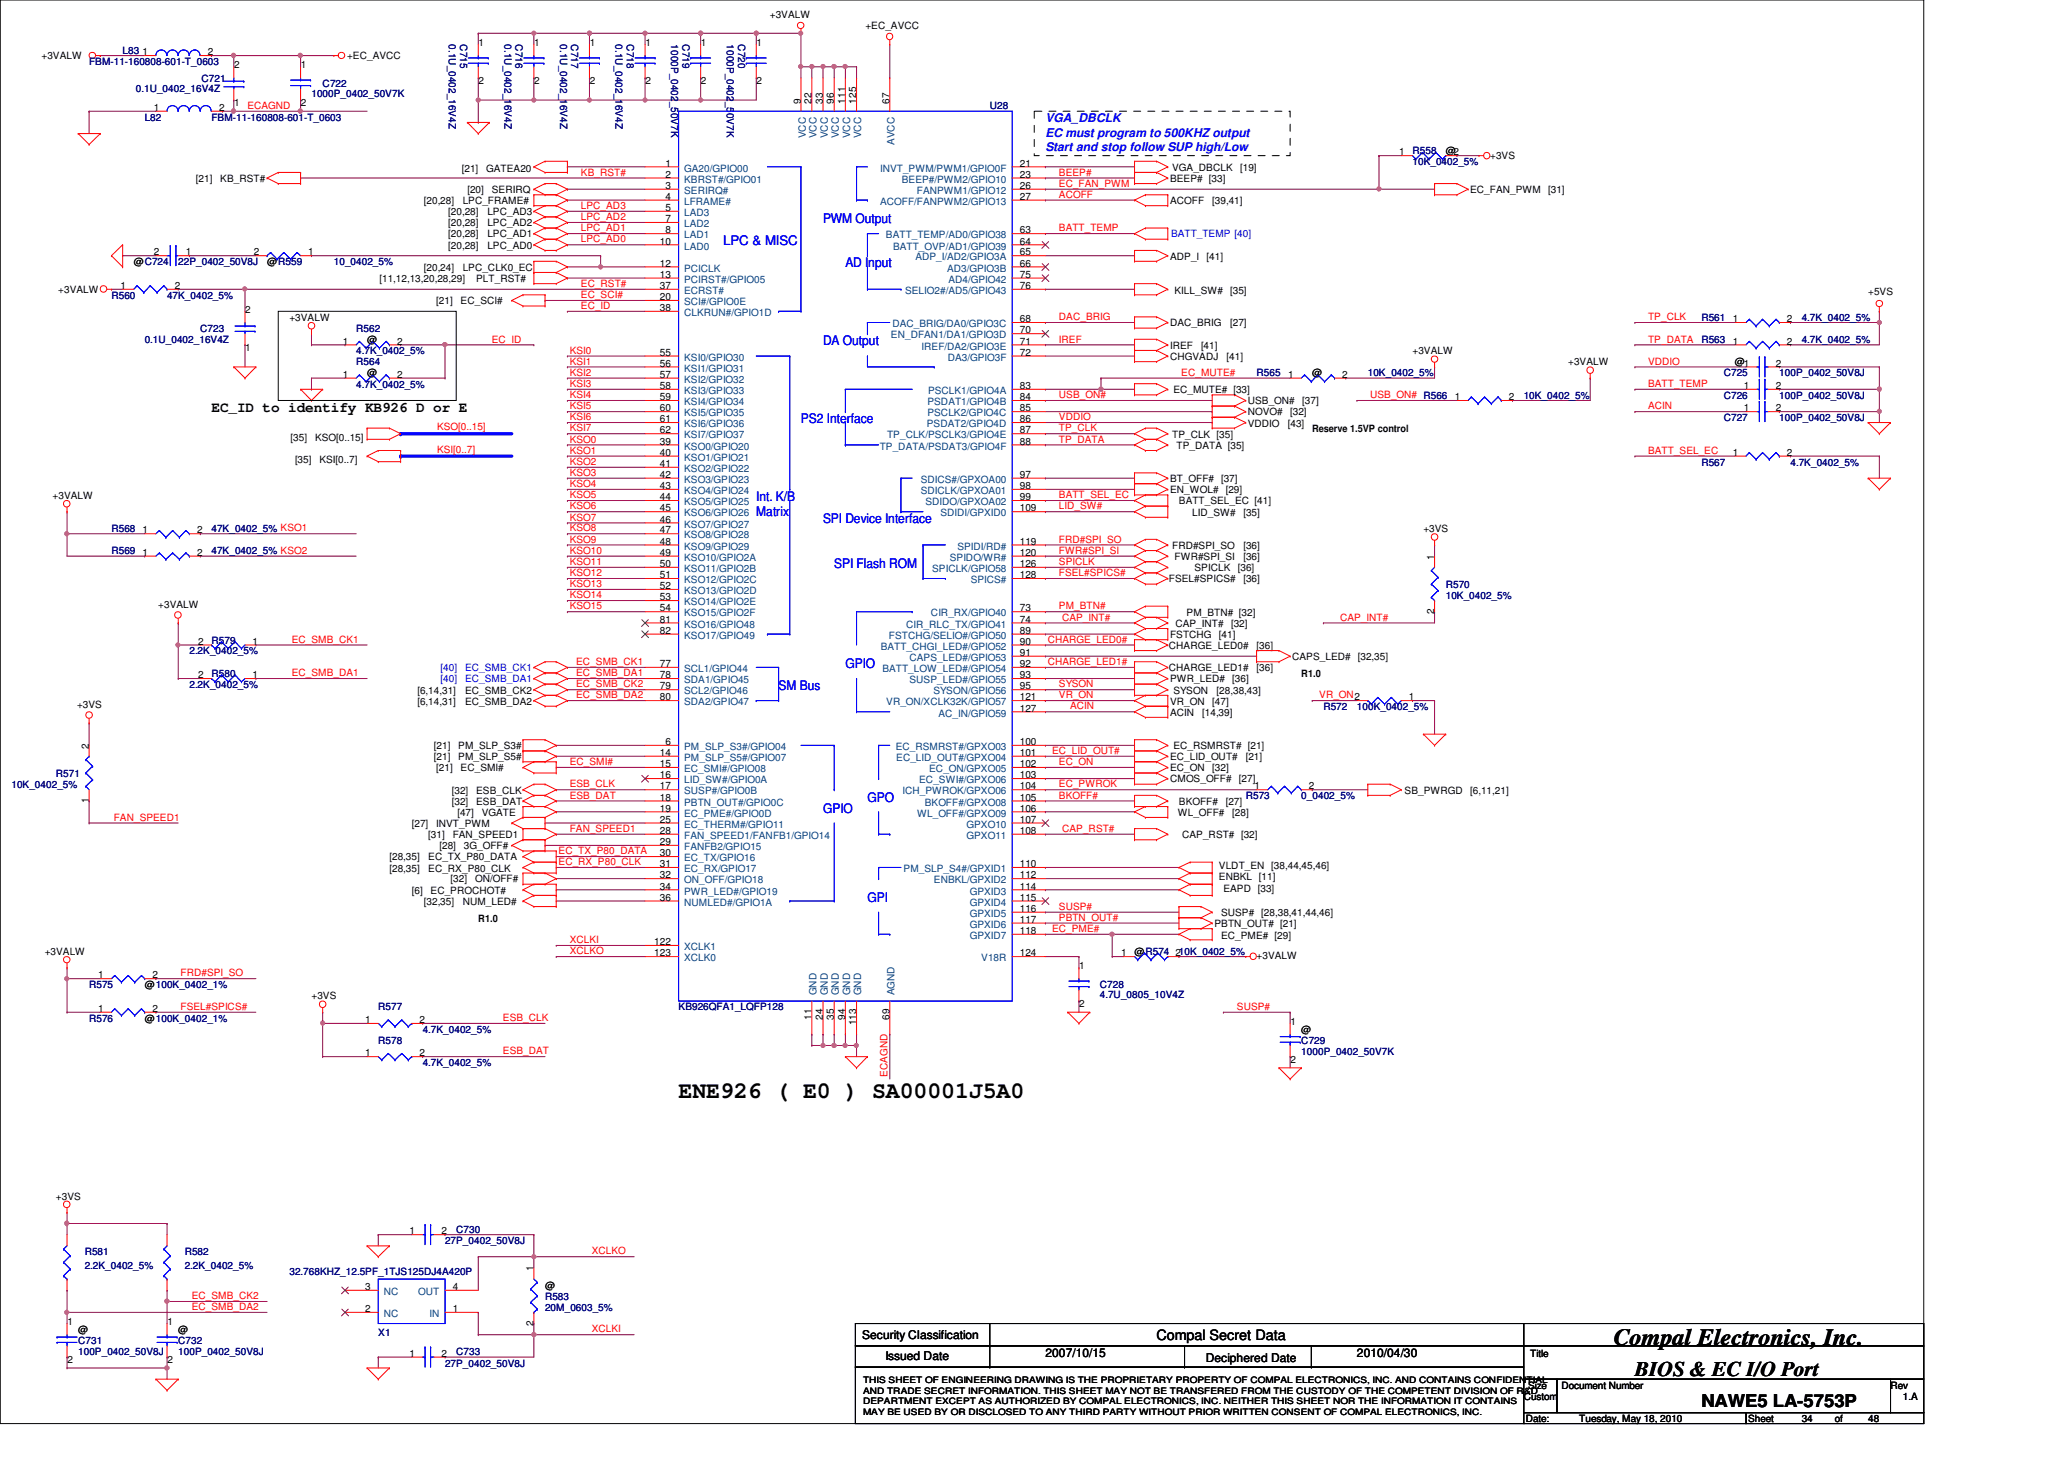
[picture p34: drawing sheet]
<svg xmlns="http://www.w3.org/2000/svg" width="297mm" height="210mm" viewBox="0 0 297 210" stroke-linecap="round" stroke-linejoin="round" font-family="sans-serif">
<defs><g id="words">
<g font-size="3.3">
<text x="97.7" y="158">ENE926 ( E0 ) SA00001J5A0</text>
<text x="232.2" y="193.5">Compal Electronics, Inc.</text>
</g>
<text font-size="3" x="235.3" y="198">BIOS &amp; EC I/O Port</text>
<text font-size="2.5" x="244.9" y="202.4">NAWE5 LA-5753P</text>
<g font-size="2.1">
<text x="30.4" y="59.3">EC_ID to identify KB926 D or E</text>
<text x="166.5" y="192.8">Compal Secret Data</text>
</g>
<g font-size="1.9" fill="#00f">
<text x="104.1" y="35.3">LPC &amp; MISC</text>
<text x="118.4" y="32.1">PWM Output</text>
<text x="121.7" y="38.5">AD Input</text>
<text x="118.4" y="49.7">DA Output</text>
<text x="115.3" y="60.9">PS2 Interface</text>
<text x="108.8" y="72.1">Int. K/B</text>
<text x="108.8" y="74.3">Matrix</text>
<text x="118.4" y="75.3">SPI Device Interface</text>
<text x="120.1" y="81.7">SPI Flash ROM</text>
<text x="112.1" y="99.3">SM Bus</text>
<text x="121.7" y="96.1">GPIO</text>
<text x="118.4" y="116.9">GPIO</text>
<text x="124.8" y="115.3">GPO</text>
<text x="124.8" y="129.7">GPI</text>
</g>
<g font-size="1.7" fill="#00f">
<text x="150.4" y="17.6">VGA_DBCLK</text>
<text x="150.4" y="19.6">EC must program to 500KHZ output</text>
<text x="150.4" y="21.7">Start and stop follow SUP high/Low</text>
</g>
<g font-size="1.7">
<text x="124.1" y="192.7">Security Classification</text>
<text x="127.4" y="195.7">Issued Date</text>
<text x="150.4" y="195.2">2007/10/15</text>
<text x="173.5" y="195.9">Deciphered Date</text>
<text x="195.3" y="195.2">2010/04/30</text>
</g>
<g font-size="1.4">
<text x="110.8" y="2.6">+3VALW</text>
<text x="124.5" y="4.2">+EC_AVCC</text>
<text x="6" y="8.6">+3VALW</text>
<text x="20.5" y="8">1</text>
<text x="29.9" y="8">2</text>
<text x="33.7" y="9.8">2</text>
<text x="43.3" y="9.8">1</text>
<text x="49.9" y="8.6">+EC_AVCC</text>
<text x="68.9" y="6.6">1</text>
<text x="76.9" y="6.6">1</text>
<text x="84.9" y="6.6">1</text>
<text x="92.9" y="6.6">1</text>
<text x="100.9" y="6.6">1</text>
<text x="108.9" y="6.6">1</text>
<text x="22.1" y="16">1</text>
<text x="31.5" y="16">2</text>
<text x="33.7" y="15.2">1</text>
<text x="43.3" y="15.2">2</text>
<text x="68.9" y="12.1">2</text>
<text x="76.9" y="12.1">2</text>
<text x="84.9" y="12.1">2</text>
<text x="92.9" y="12.1">2</text>
<text x="100.9" y="12.1">2</text>
<text x="108.9" y="12.1">2</text>
<text x="115.2" y="14.9" transform="rotate(-90 115.2 14.9)">9</text>
<text x="116.8" y="14.9" transform="rotate(-90 116.8 14.9)">22</text>
<text x="118.4" y="14.9" transform="rotate(-90 118.4 14.9)">33</text>
<text x="120" y="14.9" transform="rotate(-90 120 14.9)">96</text>
<text x="121.6" y="14.9" transform="rotate(-90 121.6 14.9)">111</text>
<text x="123.2" y="14.9" transform="rotate(-90 123.2 14.9)">125</text>
<text x="128" y="14.9" transform="rotate(-90 128 14.9)">67</text>
<text x="95.8" y="24">1</text>
<text x="146.8" y="24">21</text>
<text x="201.4" y="22.4">1</text>
<text x="208.1" y="22.1">@2</text>
<text x="214.5" y="22.8">+3VS</text>
<text x="28.2" y="26.2">[21]</text>
<text x="31.7" y="26.2">KB_RST#</text>
<text x="61" y="29.4">[20,28]</text>
<text x="66.5" y="24.7">[21]</text>
<text x="66.6" y="29.4">LPC_FRAME#</text>
<text x="67.3" y="27.8">[20]</text>
<text x="70" y="24.7">GATEA20</text>
<text x="70.8" y="27.8">SERIRQ</text>
<text x="95.8" y="25.6">2</text>
<text x="95.8" y="27.2">3</text>
<text x="95.8" y="28.7">4</text>
<text x="146.8" y="25.6">23</text>
<text x="146.8" y="27.2">26</text>
<text x="146.8" y="28.7">27</text>
<text x="168.4" y="29.4">ACOFF</text>
<text x="168.4" y="26.2">BEEP# [33]</text>
<text x="168.7" y="24.6">VGA_DBCLK</text>
<text x="174.5" y="29.4">[39,41]</text>
<text x="178.5" y="24.6">[19]</text>
<text x="211.6" y="27.8">EC_FAN_PWM</text>
<text x="222.8" y="27.8">[31]</text>
<text x="64.5" y="32.6">[20,28]</text>
<text x="64.5" y="34.2">[20,28]</text>
<text x="64.5" y="30.9">[20,28]</text>
<text x="64.5" y="35.8">[20,28]</text>
<text x="70.1" y="32.6">LPC_AD2</text>
<text x="70.1" y="34.2">LPC_AD1</text>
<text x="70.1" y="30.9">LPC_AD3</text>
<text x="70.1" y="35.8">LPC_AD0</text>
<text x="95" y="35.2">10</text>
<text x="95.8" y="30.4">5</text>
<text x="95.8" y="32">7</text>
<text x="95.8" y="33.6">8</text>
<text x="146.8" y="33.6">63</text>
<text x="146.8" y="35.2">64</text>
<text x="17.4" y="41.6">1</text>
<text x="19.3" y="38.1">@C724</text>
<text x="22.1" y="36.7">2</text>
<text x="25.1" y="41.6">2</text>
<text x="26.8" y="36.7">1</text>
<text x="36.5" y="36.7">2</text>
<text x="38.4" y="38.1">@R559</text>
<text x="44.4" y="36.7">1</text>
<text x="54.6" y="40.6">[11,12,13,20,28,29]</text>
<text x="61" y="38.9">[20,24]</text>
<text x="66.6" y="38.9">LPC_CLK0_EC</text>
<text x="68.5" y="40.6">PLT_RST#</text>
<text x="95" y="38.4">12</text>
<text x="95" y="40">13</text>
<text x="95" y="41.6">37</text>
<text x="146.8" y="36.7">65</text>
<text x="146.8" y="38.4">66</text>
<text x="146.8" y="40">75</text>
<text x="146.8" y="41.6">76</text>
<text x="168.4" y="37.4">ADP_I</text>
<text x="173.6" y="37.4">[41]</text>
<text x="8.4" y="42.2">+3VALW</text>
<text x="35.3" y="45">2</text>
<text x="41.7" y="46.1">+3VALW</text>
<text x="62.8" y="43.8">[21]</text>
<text x="66.3" y="43.8">EC_SCI#</text>
<text x="95" y="43.2">20</text>
<text x="95" y="44.7">38</text>
<text x="146.8" y="46.4">68</text>
<text x="146.8" y="48">70</text>
<text x="168.4" y="46.9">DAC_BRIG</text>
<text x="169" y="42.3">KILL_SW#</text>
<text x="177" y="42.3">[35]</text>
<text x="177" y="46.9">[27]</text>
<text x="249.4" y="46.4">1</text>
<text x="257.2" y="46.4">2</text>
<text x="268.9" y="42.5">+5VS</text>
<text x="35.3" y="50.5">1</text>
<text x="49.4" y="49.6">1</text>
<text x="52.8" y="49.4">@</text>
<text x="57.1" y="49.6">2</text>
<text x="95" y="51.2">55</text>
<text x="95" y="52.7">56</text>
<text x="146.8" y="49.6">71</text>
<text x="146.8" y="51.2">72</text>
<text x="168.4" y="50.2">IREF</text>
<text x="168.4" y="51.8">CHGVADJ</text>
<text x="172.8" y="50.2">[41]</text>
<text x="176.5" y="51.8">[41]</text>
<text x="203.3" y="51">+3VALW</text>
<text x="225.7" y="52.6">+3VALW</text>
<text x="249.4" y="49.6">1</text>
<text x="249.7" y="52.6">@1</text>
<text x="255.6" y="52.7">2</text>
<text x="257.2" y="49.6">2</text>
<text x="49.4" y="54.4">1</text>
<text x="52.8" y="54.1">@</text>
<text x="57.1" y="54.4">2</text>
<text x="95" y="54.4">57</text>
<text x="95" y="56">58</text>
<text x="95" y="57.6">59</text>
<text x="95" y="59.2">60</text>
<text x="146.8" y="56">83</text>
<text x="146.8" y="57.6">84</text>
<text x="146.8" y="59.2">85</text>
<text x="168.9" y="56.6">EC_MUTE# [33]</text>
<text x="179.6" y="58.2">USB_ON#</text>
<text x="179.6" y="59.8">NOVO#</text>
<text x="185.4" y="54.4">1</text>
<text x="185.7" y="59.8">[32]</text>
<text x="187.4" y="58.2">[37]</text>
<text x="188.8" y="54.1">@</text>
<text x="193.2" y="54.4">2</text>
<text x="209.4" y="57.6">1</text>
<text x="217.2" y="57.6">2</text>
<text x="250.9" y="56">1</text>
<text x="250.9" y="59.2">1</text>
<text x="255.6" y="56">2</text>
<text x="255.6" y="59.2">2</text>
<text x="41.8" y="63.5">[35]</text>
<text x="45.3" y="63.5">KSO[0..15]</text>
<text x="95" y="64">39</text>
<text x="95" y="65.6">40</text>
<text x="95" y="60.7">61</text>
<text x="95" y="62.4">62</text>
<text x="146.8" y="60.7">86</text>
<text x="146.8" y="62.4">87</text>
<text x="146.8" y="64">88</text>
<text x="168.7" y="62.9">TP_CLK [35]</text>
<text x="169.3" y="64.6">TP_DATA [35]</text>
<text x="179.6" y="61.4">VDDIO</text>
<text x="185.3" y="61.4">[43]</text>
<text x="188.8" y="62.1">Reserve 1.5VP control</text>
<text x="249.4" y="65.6">1</text>
<text x="257.2" y="65.6">2</text>
<text x="7.6" y="71.8">+3VALW</text>
<text x="42.5" y="66.6">[35]</text>
<text x="46" y="66.6">KSI[0..7]</text>
<text x="95" y="67.2">41</text>
<text x="95" y="68.7">42</text>
<text x="95" y="70.4">43</text>
<text x="95" y="72">44</text>
<text x="146.8" y="68.7">97</text>
<text x="146.8" y="70.4">98</text>
<text x="146.8" y="72">99</text>
<text x="168.4" y="71">EN_WOL#</text>
<text x="168.4" y="69.4">BT_OFF# [37]</text>
<text x="176.4" y="71">[29]</text>
<text x="20.5" y="76.8">1</text>
<text x="28.4" y="76.8">2</text>
<text x="95" y="73.6">45</text>
<text x="95" y="75.2">46</text>
<text x="95" y="76.8">47</text>
<text x="146.8" y="73.6">109</text>
<text x="169.7" y="72.6">BATT_SEL_EC [41]</text>
<text x="171.6" y="74.2">LID_SW#</text>
<text x="178.9" y="74.2">[35]</text>
<text x="204.8" y="76.6">+3VS</text>
<text x="20.5" y="80">1</text>
<text x="28.4" y="80">2</text>
<text x="95" y="78.4">48</text>
<text x="95" y="80">49</text>
<text x="95" y="81.6">50</text>
<text x="95" y="83.2">51</text>
<text x="146.8" y="78.4">119</text>
<text x="146.8" y="80">120</text>
<text x="146.8" y="81.6">126</text>
<text x="146.8" y="83.2">128</text>
<text x="168.2" y="83.8">FSEL#SPICS#</text>
<text x="168.7" y="79">FRD#SPI_SO</text>
<text x="169" y="80.6">FWR#SPI_SI</text>
<text x="171.9" y="82.2">SPICLK</text>
<text x="178.1" y="82.2">[36]</text>
<text x="178.9" y="83.8">[36]</text>
<text x="178.9" y="79">[36]</text>
<text x="178.9" y="80.6">[36]</text>
<text x="206.4" y="80.5" transform="rotate(-90 206.4 80.5)">1</text>
<text x="22.8" y="87.5">+3VALW</text>
<text x="95" y="84.8">52</text>
<text x="95" y="86.4">53</text>
<text x="95" y="88">54</text>
<text x="95" y="89.6">81</text>
<text x="146.8" y="88">73</text>
<text x="146.8" y="89.6">74</text>
<text x="170.8" y="88.6">PM_BTN# [32]</text>
<text x="206.4" y="88.3" transform="rotate(-90 206.4 88.3)">2</text>
<text x="28.5" y="92.8">2</text>
<text x="36.4" y="92.8">1</text>
<text x="95" y="96">77</text>
<text x="95" y="91.2">82</text>
<text x="146.8" y="91.2">89</text>
<text x="146.8" y="92.8">90</text>
<text x="146.8" y="94.4">91</text>
<text x="146.8" y="96">92</text>
<text x="168.2" y="93.4">CHARGE_LED0#</text>
<text x="168.4" y="91.8">FSTCHG</text>
<text x="169.2" y="90.2">CAP_INT#</text>
<text x="175.4" y="91.8">[41]</text>
<text x="177.2" y="90.2">[32]</text>
<text x="180.8" y="93.4">[36]</text>
<text x="186" y="95">CAPS_LED#</text>
<text x="195.4" y="95">[32,35]</text>
<text x="11.1" y="101.9">+3VS</text>
<text x="28.5" y="97.6">2</text>
<text x="36.4" y="97.6">1</text>
<text x="60.1" y="101.4">[6,14,31]</text>
<text x="60.1" y="99.8">[6,14,31]</text>
<text x="66.9" y="101.4">EC_SMB_DA2</text>
<text x="66.9" y="99.8">EC_SMB_CK2</text>
<text x="95" y="97.6">78</text>
<text x="95" y="99.2">79</text>
<text x="95" y="100.8">80</text>
<text x="146.8" y="97.6">93</text>
<text x="146.8" y="99.2">95</text>
<text x="146.8" y="100.8">121</text>
<text x="168.2" y="96.6">CHARGE_LED1#</text>
<text x="168.4" y="101.4">VR_ON</text>
<text x="168.4" y="98.2">PWR_LED#</text>
<text x="168.9" y="99.8">SYSON</text>
<text x="174.5" y="101.4">[47]</text>
<text x="175.1" y="99.8">[28,38,43]</text>
<text x="177.3" y="98.2">[36]</text>
<text x="180.8" y="96.6">[36]</text>
<text x="187.3" y="97.4">R1.0</text>
<text x="202.8" y="100.8">1</text>
<text x="12.8" y="107.7" transform="rotate(-90 12.8 107.7)">2</text>
<text x="62.4" y="107.8">[21]</text>
<text x="66" y="107.8">PM_SLP_S3#</text>
<text x="95.8" y="107.2">6</text>
<text x="146.8" y="107.2">100</text>
<text x="146.8" y="102.4">127</text>
<text x="168.4" y="103">ACIN</text>
<text x="168.9" y="107.8">EC_RSMRST# [21]</text>
<text x="173" y="103">[14,39]</text>
<text x="62.4" y="109.4">[21]</text>
<text x="62.8" y="111">[21]</text>
<text x="66" y="109.4">PM_SLP_S5#</text>
<text x="66.3" y="111">EC_SMI#</text>
<text x="95" y="108.8">14</text>
<text x="95" y="110.4">15</text>
<text x="95" y="112">16</text>
<text x="95" y="113.6">17</text>
<text x="146.8" y="108.8">101</text>
<text x="146.8" y="110.4">102</text>
<text x="146.8" y="112">103</text>
<text x="146.8" y="113.6">104</text>
<text x="168.4" y="111">EC_ON</text>
<text x="168.4" y="109.4">EC_LID_OUT#</text>
<text x="168.4" y="112.6">CMOS_OFF#</text>
<text x="174.5" y="111">[32]</text>
<text x="178.3" y="112.6">[27]</text>
<text x="179.3" y="109.4">[21]</text>
<text x="180.5" y="113.6">1</text>
<text x="188.4" y="113.6">2</text>
<text x="12.8" y="115.5" transform="rotate(-90 12.8 115.5)">1</text>
<text x="59.3" y="119">[27]</text>
<text x="62.8" y="119">INVT_PWM</text>
<text x="65" y="115.8">[32]</text>
<text x="65" y="114.2">[32]</text>
<text x="65.8" y="117.4">[47]</text>
<text x="68.5" y="115.8">ESB_DAT</text>
<text x="68.5" y="114.2">ESB_CLK</text>
<text x="69.3" y="117.4">VGATE</text>
<text x="95" y="115.2">18</text>
<text x="95" y="116.8">19</text>
<text x="95" y="118.4">25</text>
<text x="95" y="120">28</text>
<text x="146.8" y="115.2">105</text>
<text x="146.8" y="116.8">106</text>
<text x="146.8" y="118.4">107</text>
<text x="146.8" y="120">108</text>
<text x="169.5" y="117.4">WL_OFF#</text>
<text x="169.7" y="115.8">BKOFF#</text>
<text x="176.4" y="115.8">[27]</text>
<text x="177.3" y="117.4">[28]</text>
<text x="202.1" y="114.2">SB_PWRGD</text>
<text x="211.6" y="114.2">[6,11,21]</text>
<text x="56" y="125.4">[28,35]</text>
<text x="56" y="123.8">[28,35]</text>
<text x="61.6" y="120.6">[31]</text>
<text x="61.6" y="125.4">EC_RX_P80_CLK</text>
<text x="61.6" y="123.8">EC_TX_P80_DATA</text>
<text x="63.2" y="122.2">[28]</text>
<text x="65.1" y="120.6">FAN_SPEED1</text>
<text x="66.8" y="122.2">3G_OFF#</text>
<text x="95" y="121.6">29</text>
<text x="95" y="123.2">30</text>
<text x="95" y="124.8">31</text>
<text x="146.8" y="124.8">110</text>
<text x="170.1" y="120.6">CAP_RST# [32]</text>
<text x="175.4" y="125.1">VLDT_EN [38,44,45,46]</text>
<text x="59.3" y="128.6">[6]</text>
<text x="61" y="130.2">[32,35]</text>
<text x="62" y="128.6">EC_PROCHOT#</text>
<text x="64.9" y="127">[32]</text>
<text x="66.6" y="130.2">NUM_LED#</text>
<text x="68.4" y="127">ON/OFF#</text>
<text x="95" y="126.4">32</text>
<text x="95" y="128">34</text>
<text x="95" y="129.6">36</text>
<text x="146.8" y="126.4">112</text>
<text x="146.8" y="128">114</text>
<text x="146.8" y="129.6">115</text>
<text x="146.8" y="131.2">116</text>
<text x="175.4" y="126.7">ENBKL [11]</text>
<text x="175.7" y="131.8">SUSP#</text>
<text x="176.1" y="128.4">EAPD [33]</text>
<text x="181.5" y="131.8">[28,38,41,44,46]</text>
<text x="6.4" y="137.4">+3VALW</text>
<text x="68.8" y="132.6">R1.0</text>
<text x="94.1" y="136">122</text>
<text x="94.1" y="137.6">123</text>
<text x="146.8" y="132.8">117</text>
<text x="146.8" y="134.4">118</text>
<text x="146.8" y="137.6">124</text>
<text x="161.4" y="137.6">1</text>
<text x="163.3" y="137.4">@R574</text>
<text x="169.2" y="137.6">210K_0402_5%</text>
<text x="174.8" y="133.4">PBTN_OUT# [21]</text>
<text x="175.7" y="135.1">EC_PME# [29]</text>
<text x="14.1" y="140.8">1</text>
<text x="20.8" y="142.2">@100K_0402_1%</text>
<text x="21.9" y="140.8">2</text>
<text x="44.8" y="143.8">+3VS</text>
<text x="155.3" y="139.4">1</text>
<text x="180.8" y="138">+3VALW</text>
<text x="14.1" y="145.6">1</text>
<text x="20.8" y="147">@100K_0402_1%</text>
<text x="21.9" y="145.6">2</text>
<text x="52.5" y="147.2">1</text>
<text x="60.4" y="147.2">2</text>
<text x="116.8" y="146.7" transform="rotate(-90 116.8 146.7)">11</text>
<text x="118.4" y="146.7" transform="rotate(-90 118.4 146.7)">24</text>
<text x="120" y="146.7" transform="rotate(-90 120 146.7)">35</text>
<text x="121.6" y="146.7" transform="rotate(-90 121.6 146.7)">94</text>
<text x="123.2" y="147.5" transform="rotate(-90 123.2 147.5)">113</text>
<text x="128" y="146.7" transform="rotate(-90 128 146.7)">69</text>
<text x="155.3" y="144.9">2</text>
<text x="185.7" y="147.4">1</text>
<text x="187.3" y="148.6">@</text>
<text x="52.5" y="152">1</text>
<text x="60.4" y="152">2</text>
<text x="185.7" y="152.9">2</text>
<text x="8" y="172.6">+3VS</text>
<text x="58.9" y="177.6">1</text>
<text x="63.5" y="177.6">2</text>
<text x="52.5" y="185.6">3</text>
<text x="65.1" y="185.6">4</text>
<text x="76.8" y="182.9" transform="rotate(-90 76.8 182.9)">1</text>
<text x="78.4" y="185.4">@</text>
<text x="9.7" y="190.6">1</text>
<text x="11.3" y="191.8">@</text>
<text x="24.1" y="190.6">1</text>
<text x="25.7" y="191.8">@</text>
<text x="52.5" y="188.8">2</text>
<text x="65.1" y="188.8">1</text>
<text x="76.8" y="190.7" transform="rotate(-90 76.8 190.7)">2</text>
<text x="9.7" y="196.1">2</text>
<text x="24.1" y="196.1">2</text>
<text x="58.9" y="195.2">1</text>
<text x="63.5" y="195.2">2</text>
<text x="220.2" y="195.2">Title</text>
<text x="219.3" y="201.4">Custom</text>
<text x="219.9" y="199.8">Size</text>
<text x="224.7" y="199.8">Document Number</text>
<text x="272.1" y="199.8">Rev</text>
<text x="273.9" y="201.4">1.A</text>
<text x="219.6" y="204.6">Date:</text>
<text x="227.3" y="204.6">Tuesday, May 18, 2010</text>
<text x="251.6" y="204.6">Sheet</text>
<text x="259.3" y="204.6">34</text>
<text x="264.1" y="204.6">of</text>
<text x="268.9" y="204.6">48</text>
</g>
<g font-size="1.4" fill="#000080">
<text x="12.8" y="9.4">FBM-11-160808-601-T_0603</text>
<text x="17.6" y="7.7">L83</text>
<text x="29" y="11.8">C721</text>
<text x="64.6" y="6.4" transform="rotate(90 64.6 6.4)">0.1U_0402_16V4Z</text>
<text x="66.2" y="6.4" transform="rotate(90 66.2 6.4)">C715</text>
<text x="72.6" y="6.4" transform="rotate(90 72.6 6.4)">0.1U_0402_16V4Z</text>
<text x="74.2" y="6.4" transform="rotate(90 74.2 6.4)">C716</text>
<text x="80.6" y="6.4" transform="rotate(90 80.6 6.4)">0.1U_0402_16V4Z</text>
<text x="82.2" y="6.4" transform="rotate(90 82.2 6.4)">C717</text>
<text x="88.6" y="6.4" transform="rotate(90 88.6 6.4)">0.1U_0402_16V4Z</text>
<text x="90.2" y="6.4" transform="rotate(90 90.2 6.4)">C718</text>
<text x="96.6" y="6.4" transform="rotate(90 96.6 6.4)">1000P_0402_50V7K</text>
<text x="98.2" y="6.4" transform="rotate(90 98.2 6.4)">C719</text>
<text x="104.6" y="6.4" transform="rotate(90 104.6 6.4)">1000P_0402_50V7K</text>
<text x="106.2" y="6.4" transform="rotate(90 106.2 6.4)">C720</text>
<text x="19.6" y="13.2">0.1U_0402_16V4Z</text>
<text x="20.8" y="17.4">L82</text>
<text x="30.4" y="17.4">FBM-11-160808-601-T_0603</text>
<text x="44.8" y="14">1000P_0402_50V7K</text>
<text x="46.4" y="12.6">C722</text>
<text x="142.4" y="15.7">U28</text>
<text x="203.3" y="22.1">R558</text>
<text x="203.3" y="23.7">10K_0402_5%</text>
<text x="25.7" y="38.1">22P_0402_50V8J</text>
<text x="48" y="38.1">10_0402_5%</text>
<text x="16" y="43">R560</text>
<text x="24" y="43">47K_0402_5%</text>
<text x="28.8" y="47.8">C723</text>
<text x="51.3" y="47.8">R562</text>
<text x="244.9" y="46.1">R561</text>
<text x="259.3" y="46.1">4.7K_0402_5%</text>
<text x="20.8" y="49.4">0.1U_0402_16V4Z</text>
<text x="51.3" y="52.6">R564</text>
<text x="51.3" y="51">4.7K_0402_5%</text>
<text x="244.9" y="49.4">R563</text>
<text x="259.3" y="49.4">4.7K_0402_5%</text>
<text x="51.3" y="55.8">4.7K_0402_5%</text>
<text x="180.8" y="54.1">R565</text>
<text x="196.8" y="54.1">10K_0402_5%</text>
<text x="219.3" y="57.4">10K_0402_5%</text>
<text x="248.1" y="57.4">C726</text>
<text x="248.1" y="54.1">C725</text>
<text x="256.1" y="57.4">100P_0402_50V8J</text>
<text x="256.1" y="54.1">100P_0402_50V8J</text>
<text x="248.1" y="60.6">C727</text>
<text x="256.1" y="60.6">100P_0402_50V8J</text>
<text x="244.9" y="67">R567</text>
<text x="257.7" y="67">4.7K_0402_5%</text>
<text x="16" y="76.6">R568</text>
<text x="30.4" y="76.6">47K_0402_5% KSO1</text>
<text x="16" y="79.8">R569</text>
<text x="30.4" y="79.8">47K_0402_5% KSO2</text>
<text x="208.1" y="84.6">R570</text>
<text x="208.1" y="86.1">10K_0402_5%</text>
<text x="27.3" y="94.1">2.2K_0402_5%</text>
<text x="30.4" y="92.6">R579</text>
<text x="27.3" y="99">2.2K_0402_5%</text>
<text x="30.4" y="97.4">R580</text>
<text x="190.5" y="102.2">R572</text>
<text x="195.3" y="102.2">100K_0402_5%</text>
<text x="1.6" y="113.4">10K_0402_5%</text>
<text x="8" y="111.8">R571</text>
<text x="179.3" y="115">R573</text>
<text x="187.3" y="115">0_0402_5%</text>
<text x="12.8" y="142.2">R575</text>
<text x="158.3" y="142.2">C728</text>
<text x="158.3" y="143.6">4.7U_0805_10V4Z</text>
<text x="12.8" y="147">R576</text>
<text x="54.4" y="145.4">R577</text>
<text x="60.8" y="148.6">4.7K_0402_5%</text>
<text x="97.7" y="145.4">KB926QFA1_LQFP128</text>
<text x="54.4" y="150.2">R578</text>
<text x="60.8" y="153.4">4.7K_0402_5%</text>
<text x="187.3" y="150.2">C729</text>
<text x="187.3" y="151.8">1000P_0402_50V7K</text>
<text x="64" y="179">27P_0402_50V8J</text>
<text x="65.7" y="177.4">C730</text>
<text x="12.2" y="180.6">R581</text>
<text x="12.2" y="182.5">2.2K_0402_5%</text>
<text x="26.6" y="180.6">R582</text>
<text x="26.6" y="182.5">2.2K_0402_5%</text>
<text x="41.7" y="183.5">32.768KHZ_12.5PF_1TJS125DJ4A420P</text>
<text x="78.4" y="187">R583</text>
<text x="78.4" y="188.6">20M_0603_5%</text>
<text x="11.3" y="193.4">C731</text>
<text x="11.3" y="195">100P_0402_50V8J</text>
<text x="25.7" y="193.4">C732</text>
<text x="25.7" y="195">100P_0402_50V8J</text>
<text x="54.4" y="192.3">X1</text>
<text x="64" y="196.6">27P_0402_50V8J</text>
<text x="65.7" y="195">C733</text>
</g>
<g font-size="1.4" fill="#f00">
<text x="35.6" y="15.7">ECAGND</text>
<text x="83.6" y="25.3">KB_RST#</text>
<text x="152.4" y="28.4">ACOFF</text>
<text x="152.4" y="25.3">BEEP#</text>
<text x="152.4" y="26.9">EC_FAN_PWM</text>
<text x="83.6" y="31.7">LPC_AD2</text>
<text x="83.6" y="30.1">LPC_AD3</text>
<text x="83.6" y="33.3">LPC_AD1</text>
<text x="83.6" y="34.9">LPC_AD0</text>
<text x="152.4" y="33.3">BATT_TEMP</text>
<text x="83.6" y="41.3">EC_RST#</text>
<text x="83.6" y="44.4">EC_ID</text>
<text x="83.6" y="42.9">EC_SCI#</text>
<text x="152.4" y="46.1">DAC_BRIG</text>
<text x="237.2" y="46.1">TP_CLK</text>
<text x="70.8" y="49.3">EC_ID</text>
<text x="82" y="50.9">KSI0</text>
<text x="82" y="52.5">KSI1</text>
<text x="152.4" y="49.3">IREF</text>
<text x="237.2" y="49.3">TP_DATA</text>
<text x="237.2" y="52.5">VDDIO</text>
<text x="82" y="54.1">KSI2</text>
<text x="82" y="58.9">KSI5</text>
<text x="82" y="57.3">KSI4</text>
<text x="82" y="55.7">KSI3</text>
<text x="152.4" y="57.3">USB_ON#</text>
<text x="170" y="54.1">EC_MUTE#</text>
<text x="197.2" y="57.3">USB_ON# R566</text>
<text x="237.2" y="58.9">ACIN</text>
<text x="237.2" y="55.7">BATT_TEMP</text>
<text x="62.9" y="61.9">KSO[0..15]</text>
<text x="62.9" y="65.2">KSI[0..7]</text>
<text x="82" y="65.3">KSO1</text>
<text x="82" y="63.7">KSO0</text>
<text x="82" y="60.5">KSI6</text>
<text x="82" y="62.1">KSI7</text>
<text x="152.4" y="62.1">TP_CLK</text>
<text x="152.4" y="63.7">TP_DATA</text>
<text x="152.4" y="60.5">VDDIO</text>
<text x="237.2" y="65.3">BATT_SEL_EC</text>
<text x="82" y="66.9">KSO2</text>
<text x="82" y="70.1">KSO4</text>
<text x="82" y="68.5">KSO3</text>
<text x="82" y="71.7">KSO5</text>
<text x="152.4" y="71.7">BATT_SEL_EC</text>
<text x="82" y="76.5">KSO8</text>
<text x="82" y="74.9">KSO7</text>
<text x="82" y="73.3">KSO6</text>
<text x="152.4" y="73.3">LID_SW#</text>
<text x="82" y="78.1">KSO9</text>
<text x="82" y="79.7">KSO10</text>
<text x="82" y="82.9">KSO12</text>
<text x="82" y="81.3">KSO11</text>
<text x="152.4" y="82.9">FSEL#SPICS#</text>
<text x="152.4" y="79.7">FWR#SPI_SI</text>
<text x="152.4" y="78.1">FRD#SPI_SO</text>
<text x="152.4" y="81.3">SPICLK</text>
<text x="82" y="84.5">KSO13</text>
<text x="82" y="86.1">KSO14</text>
<text x="82" y="87.7">KSO15</text>
<text x="152.4" y="87.7">PM_BTN#</text>
<text x="152.9" y="89.3">CAP_INT#</text>
<text x="192.9" y="89.3">CAP_INT#</text>
<text x="42" y="92.5">EC_SMB_CK1</text>
<text x="82.9" y="95.7">EC_SMB_CK1</text>
<text x="150.8" y="92.5">CHARGE_LED0#</text>
<text x="150.8" y="95.7">CHARGE_LED1#</text>
<text x="42" y="97.3">EC_SMB_DA1</text>
<text x="82.9" y="100.5">EC_SMB_DA2</text>
<text x="82.9" y="97.3">EC_SMB_DA1</text>
<text x="82.9" y="98.9">EC_SMB_CK2</text>
<text x="152.4" y="98.9">SYSON</text>
<text x="152.4" y="100.5">VR_ON</text>
<text x="189.9" y="100.5">VR_ON2</text>
<text x="154" y="102.1">ACIN</text>
<text x="82" y="113.3">ESB_CLK</text>
<text x="82" y="110.1">EC_SMI#</text>
<text x="151.4" y="108.5">EC_LID_OUT#</text>
<text x="152.4" y="113.3">EC_PWROK</text>
<text x="152.4" y="110.1">EC_ON</text>
<text x="16.4" y="118.1">FAN_SPEED1</text>
<text x="82" y="119.7">FAN_SPEED1</text>
<text x="82" y="114.9">ESB_DAT</text>
<text x="152.4" y="114.9">BKOFF#</text>
<text x="152.9" y="119.7">CAP_RST#</text>
<text x="80.4" y="122.9">EC_TX_P80_DATA</text>
<text x="80.4" y="124.5">EC_RX_P80_CLK</text>
<text x="152.4" y="130.9">SUSP#</text>
<text x="82" y="137.3">XCLKO</text>
<text x="82" y="135.7">XCLKI</text>
<text x="151.4" y="134.1">EC_PME#</text>
<text x="152.4" y="132.5">PBTN_OUT#</text>
<text x="26" y="140.5">FRD#SPI_SO</text>
<text x="26" y="145.3">FSEL#SPICS#</text>
<text x="72.4" y="146.9">ESB_CLK</text>
<text x="178" y="145.3">SUSP#</text>
<text x="72.4" y="151.7">ESB_DAT</text>
<text x="127.7" y="154.9" transform="rotate(-90 127.7 154.9)">ECAGND</text>
<text x="85.2" y="180.5">XCLKO</text>
<text x="27.6" y="186.9">EC_SMB_CK2</text>
<text x="27.6" y="188.5">EC_SMB_DA2</text>
<text x="85.2" y="191.7">XCLKI</text>
</g>
<g font-size="1.4" fill="#004080">
<text x="115.9" y="19.9" transform="rotate(-90 115.9 19.9)">VCC</text>
<text x="117.5" y="19.9" transform="rotate(-90 117.5 19.9)">VCC</text>
<text x="119.1" y="19.9" transform="rotate(-90 119.1 19.9)">VCC</text>
<text x="120.7" y="19.9" transform="rotate(-90 120.7 19.9)">VCC</text>
<text x="122.3" y="19.9" transform="rotate(-90 122.3 19.9)">VCC</text>
<text x="123.9" y="19.9" transform="rotate(-90 123.9 19.9)">VCC</text>
<text x="128.7" y="20.9" transform="rotate(-90 128.7 20.9)">AVCC</text>
<text x="98.5" y="24.7">GA20/GPIO00</text>
<text x="98.5" y="26.3">KBRST#/GPIO01</text>
<text x="98.5" y="27.9">SERIRQ#</text>
<text x="98.5" y="29.5">LFRAME#</text>
<text x="126.7" y="24.7">INVT_PWM/PWM1/GPIO0F</text>
<text x="126.7" y="29.5">ACOFF/FANPWM2/GPIO13</text>
<text x="129.8" y="26.3">BEEP#/PWM2/GPIO10</text>
<text x="131.9" y="27.9">FANPWM1/GPIO12</text>
<text x="98.5" y="31.1">LAD3</text>
<text x="98.5" y="32.7">LAD2</text>
<text x="98.5" y="34.3">LAD1</text>
<text x="98.5" y="35.9">LAD0</text>
<text x="127.5" y="34.3">BATT_TEMP/AD0/GPIO38</text>
<text x="128.5" y="35.9">BATT_OVP/AD1/GPIO39</text>
<text x="98.5" y="39.1">PCICLK</text>
<text x="98.5" y="40.7">PCIRST#/GPIO05</text>
<text x="131.7" y="37.5">ADP_I/AD2/GPIO3A</text>
<text x="136.3" y="39.1">AD3/GPIO3B</text>
<text x="136.5" y="40.7">AD4/GPIO42</text>
<text x="98.5" y="43.9">SCI#/GPIO0E</text>
<text x="98.5" y="42.3">ECRST#</text>
<text x="98.5" y="45.5">CLKRUN#/GPIO1D</text>
<text x="128.4" y="47.1">DAC_BRIG/DA0/GPIO3C</text>
<text x="130.3" y="42.3">SELIO2#/AD5/GPIO43</text>
<text x="98.5" y="51.9">KSI0/GPIO30</text>
<text x="98.5" y="53.5">KSI1/GPIO31</text>
<text x="128.2" y="48.7">EN_DFAN1/DA1/GPIO3D</text>
<text x="132.6" y="50.3">IREF/DA2/GPIO3E</text>
<text x="136.4" y="51.9">DA3/GPIO3F</text>
<text x="98.5" y="55.1">KSI2/GPIO32</text>
<text x="98.5" y="56.7">KSI3/GPIO33</text>
<text x="98.5" y="58.3">KSI4/GPIO34</text>
<text x="98.5" y="59.9">KSI5/GPIO35</text>
<text x="133.5" y="58.3">PSDAT1/GPIO4B</text>
<text x="133.5" y="59.9">PSCLK2/GPIO4C</text>
<text x="133.6" y="56.7">PSCLK1/GPIO4A</text>
<text x="98.5" y="64.7">KSO0/GPIO20</text>
<text x="98.5" y="61.5">KSI6/GPIO36</text>
<text x="98.5" y="63.1">KSI7/GPIO37</text>
<text x="126.6" y="64.7">TP_DATA/PSDAT3/GPIO4F</text>
<text x="127.7" y="63.1">TP_CLK/PSCLK3/GPIO4E</text>
<text x="133.4" y="61.5">PSDAT2/GPIO4D</text>
<text x="98.5" y="66.3">KSO1/GPIO21</text>
<text x="98.5" y="67.9">KSO2/GPIO22</text>
<text x="98.5" y="69.5">KSO3/GPIO23</text>
<text x="98.5" y="71.1">KSO4/GPIO24</text>
<text x="132.5" y="69.5">SDICS#/GPXOA00</text>
<text x="132.5" y="71.1">SDICLK/GPXOA01</text>
<text x="98.5" y="72.7">KSO5/GPIO25</text>
<text x="98.5" y="74.3">KSO6/GPIO26</text>
<text x="98.5" y="75.9">KSO7/GPIO27</text>
<text x="98.5" y="77.5">KSO8/GPIO28</text>
<text x="133.2" y="72.7">SDIDO/GPXOA02</text>
<text x="135.3" y="74.3">SDIDI/GPXID0</text>
<text x="98.5" y="79.1">KSO9/GPIO29</text>
<text x="98.5" y="80.7">KSO10/GPIO2A</text>
<text x="98.5" y="82.3">KSO11/GPIO2B</text>
<text x="98.5" y="83.9">KSO12/GPIO2C</text>
<text x="134.2" y="82.3">SPICLK/GPIO58</text>
<text x="136.7" y="80.7">SPIDO/WR#</text>
<text x="137.8" y="79.1">SPIDI/RD#</text>
<text x="139.7" y="83.9">SPICS#</text>
<text x="98.5" y="85.5">KSO13/GPIO2D</text>
<text x="98.5" y="87.1">KSO14/GPIO2E</text>
<text x="98.5" y="88.7">KSO15/GPIO2F</text>
<text x="134" y="88.7">CIR_RX/GPIO40</text>
<text x="98.5" y="90.3">KSO16/GPIO48</text>
<text x="98.5" y="91.9">KSO17/GPIO49</text>
<text x="126.7" y="93.5">BATT_CHGI_LED#/GPIO52</text>
<text x="127.9" y="91.9">FSTCHG/SELIO#/GPIO50</text>
<text x="130.4" y="90.3">CIR_RLC_TX/GPIO41</text>
<text x="130.9" y="95.1">CAPS_LED#/GPIO53</text>
<text x="98.5" y="96.7">SCL1/GPIO44</text>
<text x="98.5" y="98.3">SDA1/GPIO45</text>
<text x="98.5" y="99.9">SCL2/GPIO46</text>
<text x="98.5" y="101.5">SDA2/GPIO47</text>
<text x="127" y="96.7">BATT_LOW_LED#/GPIO54</text>
<text x="127.5" y="101.5">VR_ON/XCLK32K/GPIO57</text>
<text x="130.9" y="98.3">SUSP_LED#/GPIO55</text>
<text x="134.3" y="99.9">SYSON/GPIO56</text>
<text x="98.5" y="107.9">PM_SLP_S3#/GPIO04</text>
<text x="128.9" y="107.9">EC_RSMRST#/GPXO03</text>
<text x="135" y="103.1">AC_IN/GPIO59</text>
<text x="98.5" y="109.5">PM_SLP_S5#/GPIO07</text>
<text x="98.5" y="111.1">EC_SMI#/GPIO08</text>
<text x="98.5" y="112.7">LID_SW#/GPIO0A</text>
<text x="129" y="109.5">EC_LID_OUT#/GPXO04</text>
<text x="132.3" y="112.7">EC_SWI#/GPXO06</text>
<text x="133.7" y="111.1">EC_ON/GPXO05</text>
<text x="98.5" y="114.3">SUSP#/GPIO0B</text>
<text x="98.5" y="115.9">PBTN_OUT#/GPIO0C</text>
<text x="98.5" y="117.5">EC_PME#/GPIO0D</text>
<text x="98.5" y="119.1">EC_THERM#/GPIO11</text>
<text x="129.9" y="114.3">ICH_PWROK/GPXO06</text>
<text x="132" y="117.5">WL_OFF#/GPXO09</text>
<text x="133.1" y="115.9">BKOFF#/GPXO08</text>
<text x="139.1" y="119.1">GPXO10</text>
<text x="98.5" y="120.7">FAN_SPEED1/FANFB1/GPIO14</text>
<text x="98.5" y="122.3">FANFB2/GPIO15</text>
<text x="98.5" y="123.9">EC_TX/GPIO16</text>
<text x="98.5" y="125.5">EC_RX/GPIO17</text>
<text x="130" y="125.5">PM_SLP_S4#/GPXID1</text>
<text x="139.1" y="120.7">GPXO11</text>
<text x="98.5" y="127.1">ON_OFF/GPIO18</text>
<text x="98.5" y="128.7">PWR_LED#/GPIO19</text>
<text x="98.5" y="130.3">NUMLED#/GPIO1A</text>
<text x="134.4" y="127.1">ENBKL/GPXID2</text>
<text x="139.6" y="128.7">GPXID3</text>
<text x="139.6" y="130.3">GPXID4</text>
<text x="139.6" y="131.9">GPXID5</text>
<text x="98.5" y="136.7">XCLK1</text>
<text x="139.6" y="133.5">GPXID6</text>
<text x="139.6" y="135.1">GPXID7</text>
<text x="98.5" y="138.3">XCLK0</text>
<text x="117.5" y="143.2" transform="rotate(-90 117.5 143.2)">GND</text>
<text x="119.1" y="143.2" transform="rotate(-90 119.1 143.2)">GND</text>
<text x="120.7" y="143.2" transform="rotate(-90 120.7 143.2)">GND</text>
<text x="122.3" y="143.2" transform="rotate(-90 122.3 143.2)">GND</text>
<text x="123.9" y="143.2" transform="rotate(-90 123.9 143.2)">GND</text>
<text x="128.7" y="143.2" transform="rotate(-90 128.7 143.2)">AGND</text>
<text x="141.2" y="138.3">V18R</text>
<text x="55.2" y="186.3">NC</text>
<text x="55.2" y="189.5">NC</text>
<text x="60.2" y="186.3">OUT</text>
<text x="61.8" y="189.5">IN</text>
</g>
<g font-size="1.4" fill="#00f">
<text x="168.5" y="34.2">BATT_TEMP [40]</text>
<text x="63.4" y="96.6">[40]</text>
<text x="63.4" y="98.2">[40]</text>
<text x="66.9" y="96.6">EC_SMB_CK1</text>
<text x="66.9" y="98.2">EC_SMB_DA1</text>
</g>
<g font-size="1.3">
<text x="124.2" y="199">THIS SHEET OF ENGINEERING DRAWING IS THE PROPRIETARY PROPERTY OF COMPAL ELECTRONICS, INC. AND CONTAINS CONFIDENTIAL</text>
<text x="124.2" y="200.5">AND TRADE SECRET INFORMATION. THIS SHEET MAY NOT BE TRANSFERED FROM THE CUSTODY OF THE COMPETENT DIVISION OF R&amp;D</text>
<text x="124.2" y="202">DEPARTMENT EXCEPT AS AUTHORIZED BY COMPAL ELECTRONICS, INC. NEITHER THIS SHEET NOR THE INFORMATION IT CONTAINS</text>
<text x="124.2" y="203.5">MAY BE USED BY OR DISCLOSED TO ANY THIRD PARTY WITHOUT PRIOR WRITTEN CONSENT OF COMPAL ELECTRONICS, INC.</text>
</g>
</g></defs>
<path d="M0 0h276.9v204.8h-276.9z" fill="none" stroke="#000" stroke-width=".14"/>
<path d="M115.3 9.6h.1M115.3 9.6v1.6M150.4 28.8h.1M150.4 28.8h12.9M206.5 88h.1M206.5 88v1.6" fill="none" stroke="#800040" stroke-width=".14"/>
<circle cx="115.2" cy="9.6" r=".3" fill="#f0f"/>
<circle cx="115.2" cy="9.6" r=".3" fill="none" stroke="#f0f" stroke-width=".14"/>
<path d="M115.3 4.8h.1M115.3 4.8v4.8h1.5M116.8 9.6h.1M116.8 9.6v1.6M123.3 11.2h.1M123.3 9.6v1.6" fill="none" stroke="#800040" stroke-width=".14"/>
<circle cx="116.8" cy="9.6" r=".3" fill="#f0f"/>
<circle cx="116.8" cy="9.6" r=".3" fill="none" stroke="#f0f" stroke-width=".14"/>
<path d="M116.8 9.6h1.6M118.4 9.6h.1M118.4 9.6v1.6" fill="none" stroke="#800040" stroke-width=".14"/>
<circle cx="118.4" cy="9.6" r=".3" fill="#f0f"/>
<circle cx="118.4" cy="9.6" r=".3" fill="none" stroke="#f0f" stroke-width=".14"/>
<path d="M118.4 9.6h1.7M120.1 9.6h.1" fill="none" stroke="#800040" stroke-width=".14"/>
<circle cx="120" cy="9.6" r=".31" fill="#f0f"/>
<circle cx="120" cy="9.6" r=".31" fill="none" stroke="#f0f" stroke-width=".14"/>
<path d="M120.1 9.6h.1M120.1 9.6v1.6M120.1 9.6h1.6M121.7 9.6h.1M121.7 9.6v1.6" fill="none" stroke="#800040" stroke-width=".14"/>
<circle cx="121.6" cy="9.6" r=".3" fill="#f0f"/>
<circle cx="121.6" cy="9.6" r=".3" fill="none" stroke="#f0f" stroke-width=".14"/>
<g fill="none" stroke="#800040" stroke-width=".14">
<path d="M121.7 9.6h1.6M123.3 9.6h.1M128.1 11.2h.1M128.1 6.4v4.8M16 41.6h.1M16 41.6h1.6M25.7 41.6h.1M25.7 41.6h9.6M35.3 49.6h.1M35.3 41.6h.1M35.3 41.6v3.2M35.3 49.6v3.2"/>
<path d="M81.7 67.2h.1M81.7 70.4h.1M81.7 68.8h.1M81.7 65.6h.1M81.7 64h.1M81.7 76.8h.1M81.7 75.2h.1M81.7 73.6h.1M81.7 72h.1M81.7 78.4h.1M81.7 67.2h11.1M81.7 70.4h11.1"/>
<path d="M81.7 68.8h11.1M81.7 65.6h11.1M81.7 64h11.1M81.7 76.8h11.1M81.7 75.2h11.1M81.7 73.6h11.1M81.7 72h11.1M81.7 78.4h11.1M235.3 65.6h.1M235.3 65.6h14.4M257.7 65.6h.1M257.7 65.6h12.8"/>
<path d="M270.5 65.6h.1M270.5 65.6v3.2M81.7 80h.1M81.7 84.8h.1M81.7 83.2h.1M81.7 81.6h.1M81.7 86.4h.1M81.7 88h.1M81.7 96h.1M81.7 97.6h.1M81.7 99.2h.1M81.7 80h11.1"/>
<path d="M81.7 84.8h11.1M81.7 83.2h11.1M81.7 81.6h11.1M81.7 86.4h11.1M81.7 88h11.1M81.7 96h11.1M81.7 97.6h11.1M81.7 99.2h11.1M150.4 89.6h.1M150.4 89.6h12.9M12.8 115.2h.1M12.8 104h.1"/>
<path d="M12.8 118.4h.1M12.8 104v3.2M12.8 115.2v3.2M12.8 118.4h12.9M80 107.2h.1M80 108.8h.1M80 113.6h.1M80 107.2h12.8M80 108.8h12.8M80 113.6h12.8M81.7 100.8h.1M81.7 100.8h11.1"/>
<path d="M80 120h.1M80 120h12.8M46.4 147.2h.1M46.4 147.2h6.4M46.4 147.2v4.8"/>
</g>
<circle cx="46.4" cy="147.2" r=".3" fill="#f0f"/>
<circle cx="46.4" cy="147.2" r=".3" fill="none" stroke="#f0f" stroke-width=".14"/>
<path d="M256.1 59.2h.1M256.1 59.2h14.4M80 110.4h.1M80 110.4h12.8M150.4 131.2h.1M150.4 128h.1M150.4 131.2h19.3M150.4 128h19.3" fill="none" stroke="#800040" stroke-width=".14"/>
<circle cx="270.5" cy="59.2" r=".3" fill="#f0f"/>
<circle cx="270.5" cy="59.2" r=".3" fill="none" stroke="#f0f" stroke-width=".14"/>
<path d="M235.3 49.6h.1M235.3 46.4h.1M235.3 49.6h14.4M235.3 46.4h14.4M257.7 49.6h.1M270.5 46.4h.1M270.5 46.4v3.2h-12.8" fill="none" stroke="#800040" stroke-width=".14"/>
<circle cx="270.5" cy="46.4" r=".3" fill="#f0f"/>
<circle cx="270.5" cy="46.4" r=".3" fill="none" stroke="#f0f" stroke-width=".14"/>
<path d="M235.3 59.2h.1M235.3 56h.1M235.3 59.2h16M235.3 56h16M256.1 56h.1M256.1 56h14.4M257.7 46.4h.1M270.5 44.8h.1M270.5 56h.1M270.5 44.8v1.6h-12.8M270.5 56v3.2" fill="none" stroke="#800040" stroke-width=".14"/>
<circle cx="270.5" cy="56" r=".31" fill="#f0f"/>
<circle cx="270.5" cy="56" r=".31" fill="none" stroke="#f0f" stroke-width=".14"/>
<g fill="none" stroke="#800040" stroke-width=".14">
<path d="M81.7 24h.1M81.7 27.2h.1M81.7 24h11.1M81.7 27.2h11.1M150.4 25.6h.1M150.4 33.6h.1M150.4 25.6h12.9M150.4 33.6h12.9M150.4 36.8h12.9M163.3 36.8h.1M150.4 49.6h.1M150.4 46.4h.1"/>
<path d="M150.4 57.6h.1M150.4 49.6h12.9M150.4 46.4h12.9M150.4 57.6h24.1M270.5 59.2h.1M270.5 59.2v1.6M9.6 76.8h.1M9.6 76.8h11.2M150.4 62.4h.1M150.4 64h.1M150.4 62.4h12.9M150.4 64h12.9"/>
<path d="M206.5 78.4h.1M206.5 78.4v1.6M150.4 97.6h.1M150.4 83.2h.1M150.4 97.6h12.9M150.4 83.2h12.9M78.4 118.4h.1M78.4 118.4h14.4M80 115.2h.1M80 115.2h12.8M150.4 113.6h.1M150.4 113.6h30.4"/>
<path d="M188.8 113.6h.1M188.8 113.6h8M160.1 134.4h.1M160.1 134.4v3.2M160.1 134.4h9.6M176.1 145.6h.1M176.1 145.6h9.6M185.7 145.6h.1M185.7 152h.1M185.7 145.6v1.6M185.7 152v1.6"/>
</g>
<circle cx="160" cy="134.4" r=".31" fill="#f0f"/>
<circle cx="160" cy="134.4" r=".31" fill="none" stroke="#f0f" stroke-width=".14"/>
<g fill="none" stroke="#800040" stroke-width=".14">
<path d="M44.8 54.4h.1M44.8 56h.1M44.8 49.6h.1M44.8 54.4h4.9M44.8 48v1.6M44.8 54.4v1.6M44.8 49.6h4.9M49.7 49.6h.1M57.7 49.6h.1M57.7 54.4h6.3M57.7 49.6h19.1M64 54.4h.1"/>
<path d="M64 49.6h.1M64 49.6v4.8M76.8 49.6h.1M150.4 132.8h.1M150.4 132.8h19.3M169.7 137.6h.1M169.7 137.6h9.6"/>
</g>
<circle cx="64" cy="49.6" r=".31" fill="#f0f"/>
<circle cx="64" cy="49.6" r=".31" fill="none" stroke="#f0f" stroke-width=".14"/>
<g fill="none" stroke="#800040" stroke-width=".14">
<path d="M43.3 25.6h.1M43.3 25.6h49.5M81.7 32h.1M81.7 28.8h.1M81.7 30.4h.1M81.7 33.6h.1M81.7 35.2h.1M81.7 32h11.1M81.7 28.8h11.1M81.7 30.4h11.1M81.7 33.6h11.1M81.7 35.2h11.1"/>
<path d="M35.3 41.6h.1M35.3 41.6h57.5M81.7 40h.1M81.7 40h11.1M188.8 100.8h.1M188.8 100.8h6.5M203.3 100.8h.1M203.3 100.8h3.2M206.5 100.8h.1M206.5 100.8v4.8"/>
</g>
<circle cx="35.2" cy="41.6" r=".3" fill="#f0f"/>
<circle cx="35.2" cy="41.6" r=".3" fill="none" stroke="#f0f" stroke-width=".14"/>
<g fill="none" stroke="#800040" stroke-width=".14">
<path d="M198.5 27.2h.1M198.5 27.2h8M150.4 56h.1M150.4 51.2h12.9M158.4 54.4h.1M158.4 54.4h27.3M158.4 54.4v1.6h-8M163.3 51.2h.1M193.7 54.4h.1M206.5 52.8h.1M206.5 52.8v1.6h-12.8M217.7 57.6h.1"/>
<path d="M217.7 57.6h11.2M9.6 76.8h.1M9.6 76.8v3.2M28.8 76.8h.1M28.8 76.8h22.5M150.4 72h.1M150.4 72h12.9M28.8 80h.1M28.8 80h22.5M150.4 126.4h19.3M169.7 126.4h.1M60.8 147.2h.1"/>
<path d="M60.8 147.2h17.6M76.8 192h.1M76.8 180.8h.1M76.8 192h14.5M76.8 180.8h14.5"/>
</g>
<circle cx="9.6" cy="76.8" r=".3" fill="#f0f"/>
<circle cx="9.6" cy="76.8" r=".3" fill="none" stroke="#f0f" stroke-width=".14"/>
<path d="M92.8 11.2h.1M92.8 4.8h.1M92.8 11.2v3.2M92.8 4.8h8M108.8 11.2h.1M108.8 11.2v3.2" fill="none" stroke="#800040" stroke-width=".14"/>
<circle cx="100.8" cy="4.8" r=".3" fill="#f0f"/>
<circle cx="100.8" cy="4.8" r=".3" fill="none" stroke="#f0f" stroke-width=".14"/>
<circle cx="92.8" cy="4.8" r=".3" fill="#f0f"/>
<circle cx="92.8" cy="4.8" r=".3" fill="none" stroke="#f0f" stroke-width=".14"/>
<path d="M76.8 4.8h.1M76.8 14.4h.1M76.8 4.8v1.6M76.8 14.4h8" fill="none" stroke="#800040" stroke-width=".14"/>
<circle cx="76.8" cy="14.4" r=".3" fill="#f0f"/>
<circle cx="76.8" cy="14.4" r=".3" fill="none" stroke="#f0f" stroke-width=".14"/>
<path d="M84.8 11.2h.1M84.8 11.2v3.2" fill="none" stroke="#800040" stroke-width=".14"/>
<circle cx="84.8" cy="14.4" r=".3" fill="#f0f"/>
<circle cx="84.8" cy="14.4" r=".3" fill="none" stroke="#f0f" stroke-width=".14"/>
<path d="M68.8 17.6h.1M68.8 4.8h.1M68.8 14.4v3.2M68.8 4.8h8M100.8 11.2h.1M100.8 4.8h.1M100.8 11.2v3.2M100.8 4.8h8" fill="none" stroke="#800040" stroke-width=".14"/>
<circle cx="108.8" cy="4.8" r=".3" fill="#f0f"/>
<circle cx="108.8" cy="4.8" r=".3" fill="none" stroke="#f0f" stroke-width=".14"/>
<circle cx="100.8" cy="4.8" r=".3" fill="#f0f"/>
<circle cx="100.8" cy="4.8" r=".3" fill="none" stroke="#f0f" stroke-width=".14"/>
<path d="M33.7 8h.1M33.7 8v1.6M68.8 4.8h.1M68.8 4.8v1.6M84.8 4.8h.1M84.8 4.8v1.6M84.8 4.8h8M108.8 4.8h.1M108.8 4.8v1.6" fill="none" stroke="#800040" stroke-width=".14"/>
<circle cx="84.8" cy="4.8" r=".3" fill="#f0f"/>
<circle cx="84.8" cy="4.8" r=".3" fill="none" stroke="#f0f" stroke-width=".14"/>
<path d="M43.3 8h.1M43.3 8h4.7M76.8 4.8h.1M76.8 4.8h8M92.8 4.8h.1M92.8 4.8v1.6M100.8 4.8h.1M100.8 4.8v1.6" fill="none" stroke="#800040" stroke-width=".14"/>
<circle cx="84.8" cy="4.8" r=".3" fill="#f0f"/>
<circle cx="84.8" cy="4.8" r=".3" fill="none" stroke="#f0f" stroke-width=".14"/>
<circle cx="76.8" cy="4.8" r=".3" fill="#f0f"/>
<circle cx="76.8" cy="4.8" r=".3" fill="none" stroke="#f0f" stroke-width=".14"/>
<path d="M14.4 8h.1M14.4 8h6.4M30.4 8h.1M30.4 8h3.3M43.3 14.4h.1M43.3 8h.1M43.3 8v1.6M43.3 14.4v1.6" fill="none" stroke="#800040" stroke-width=".14"/>
<circle cx="43.2" cy="8" r=".31" fill="#f0f"/>
<circle cx="43.2" cy="8" r=".31" fill="none" stroke="#f0f" stroke-width=".14"/>
<path d="M33.7 16h.1M33.7 16h9.6" fill="none" stroke="#800040" stroke-width=".14"/>
<circle cx="43.2" cy="16" r=".31" fill="#f0f"/>
<circle cx="43.2" cy="16" r=".31" fill="none" stroke="#f0f" stroke-width=".14"/>
<circle cx="33.6" cy="16" r=".31" fill="#f0f"/>
<circle cx="33.6" cy="16" r=".31" fill="none" stroke="#f0f" stroke-width=".14"/>
<path d="M33.7 8h.1M33.7 8h9.6" fill="none" stroke="#800040" stroke-width=".14"/>
<circle cx="33.6" cy="8" r=".31" fill="#f0f"/>
<circle cx="33.6" cy="8" r=".31" fill="none" stroke="#f0f" stroke-width=".14"/>
<path d="M12.8 16h.1M12.8 16h9.6M12.8 16v3.2M32 16h.1M33.7 14.4h.1M33.7 14.4v1.6h-1.7M43.3 16h.1M43.3 16h9.5M108.8 4.8h.1M108.8 4.8h6.5" fill="none" stroke="#800040" stroke-width=".14"/>
<circle cx="115.2" cy="4.8" r=".3" fill="#f0f"/>
<circle cx="115.2" cy="4.8" r=".3" fill="none" stroke="#f0f" stroke-width=".14"/>
<circle cx="108.8" cy="4.8" r=".3" fill="#f0f"/>
<circle cx="108.8" cy="4.8" r=".3" fill="none" stroke="#f0f" stroke-width=".14"/>
<path d="M100.8 14.4h.1M100.8 14.4h8M160.1 137.6h.1M160.1 137.6h1.6" fill="none" stroke="#800040" stroke-width=".14"/>
<circle cx="100.8" cy="14.4" r=".3" fill="#f0f"/>
<circle cx="100.8" cy="14.4" r=".3" fill="none" stroke="#f0f" stroke-width=".14"/>
<path d="M84.8 14.4h.1M84.8 14.4h16M92.8 14.4h.1" fill="none" stroke="#800040" stroke-width=".14"/>
<circle cx="92.8" cy="14.4" r=".3" fill="#f0f"/>
<circle cx="92.8" cy="14.4" r=".3" fill="none" stroke="#f0f" stroke-width=".14"/>
<path d="M68.8 11.2h.1M68.8 14.4h.1M68.8 11.2v3.2M76.8 11.2h.1M76.8 11.2v3.2h-8" fill="none" stroke="#800040" stroke-width=".14"/>
<circle cx="68.8" cy="14.4" r=".3" fill="#f0f"/>
<circle cx="68.8" cy="14.4" r=".3" fill="none" stroke="#f0f" stroke-width=".14"/>
<g fill="none" stroke="#800040" stroke-width=".14">
<path d="M78.4 43.2h.1M78.4 43.2h14.4M81.7 44.8h.1M81.7 44.8h11.1M195.3 57.6h.1M195.3 57.6h14.4M150.4 92.8h.1M150.4 96h.1M150.4 99.2h.1M150.4 92.8h12.9M150.4 96h12.9M150.4 99.2h12.9"/>
<path d="M190.5 89.6h.1M190.5 89.6h16M150.4 107.2h.1M150.4 107.2h12.9M80 123.2h.1M80 124.8h.1M80 137.6h.1M80 136h.1M80 124.8h12.8M80 123.2h12.8M80 137.6h12.8M80 136h12.8"/>
<path d="M150.4 124.8h.1M150.4 134.4h.1M150.4 124.8h19.3M150.4 134.4h9.7M46.4 152h.1M46.4 152h6.4M116.8 150.4h.1M116.8 148.8h.1M116.8 150.4h1.6M116.8 148.8v1.6M120.1 150.4h.1M120.1 150.4h3.2"/>
<path d="M121.7 150.4h.1"/>
</g>
<circle cx="123.2" cy="150.4" r=".3" fill="#f0f"/>
<circle cx="123.2" cy="150.4" r=".3" fill="none" stroke="#f0f" stroke-width=".14"/>
<circle cx="121.6" cy="150.4" r=".3" fill="#f0f"/>
<circle cx="121.6" cy="150.4" r=".3" fill="none" stroke="#f0f" stroke-width=".14"/>
<path d="M118.4 150.4h.1M118.4 150.4h1.7" fill="none" stroke="#800040" stroke-width=".14"/>
<circle cx="120" cy="150.4" r=".31" fill="#f0f"/>
<circle cx="120" cy="150.4" r=".31" fill="none" stroke="#f0f" stroke-width=".14"/>
<circle cx="118.4" cy="150.4" r=".3" fill="#f0f"/>
<circle cx="118.4" cy="150.4" r=".3" fill="none" stroke="#f0f" stroke-width=".14"/>
<g fill="none" stroke="#800040" stroke-width=".14">
<path d="M150.4 78.4h.1M150.4 78.4h12.9M150.4 80h.1M150.4 80h12.9M150.4 137.6h4.9M155.3 137.6h.1M155.3 139.2h.1M155.3 137.6v1.6M118.4 148.8h.1M118.4 148.8v1.6M120.1 148.8h.1M120.1 148.8v1.6"/>
<path d="M121.7 148.8h.1M121.7 148.8v1.6M123.3 150.4h.1M123.3 148.8h.1M123.3 148.8v3.2M128.1 148.8h.1M128.1 148.8v6.4M155.3 144h.1M155.3 144v1.6M24 187.2h.1M24 187.2h14.4"/>
</g>
<circle cx="24" cy="187.2" r=".31" fill="#f0f"/>
<circle cx="24" cy="187.2" r=".31" fill="none" stroke="#f0f" stroke-width=".14"/>
<path d="M9.6 188.8h.1M9.6 188.8h28.8" fill="none" stroke="#800040" stroke-width=".14"/>
<circle cx="9.6" cy="188.8" r=".3" fill="#f0f"/>
<circle cx="9.6" cy="188.8" r=".3" fill="none" stroke="#f0f" stroke-width=".14"/>
<path d="M9.6 176h.1M9.6 176v1.6M9.6 176h14.4M24 176h.1M24 176v1.6" fill="none" stroke="#800040" stroke-width=".14"/>
<circle cx="9.6" cy="176" r=".31" fill="#f0f"/>
<circle cx="9.6" cy="176" r=".31" fill="none" stroke="#f0f" stroke-width=".14"/>
<g fill="none" stroke="#800040" stroke-width=".14">
<path d="M9.6 139.2h.1M9.6 139.2v6.4M9.6 140.8h.1M9.6 145.6h.1M9.6 140.8h4.8M9.6 145.6h4.8M22.4 140.8h.1M22.4 140.8h14.4M9.6 174.4h.1M9.6 174.4v1.6M9.6 196.8h.1M9.6 185.6h.1"/>
<path d="M9.6 188.8h.1M9.6 185.6v4.8M24 195.2h.1M24 185.6h.1M24 187.2h.1M24 195.2v1.6h-14.4M24 185.6v4.8"/>
</g>
<circle cx="9.6" cy="140.8" r=".3" fill="#f0f"/>
<circle cx="9.6" cy="140.8" r=".3" fill="none" stroke="#f0f" stroke-width=".14"/>
<path d="M24 196.8h.1M24 196.8v1.6" fill="none" stroke="#800040" stroke-width=".14"/>
<circle cx="24" cy="196.8" r=".31" fill="#f0f"/>
<circle cx="24" cy="196.8" r=".31" fill="none" stroke="#f0f" stroke-width=".14"/>
<path d="M22.4 145.6h.1M22.4 145.6h14.4M9.6 195.2h.1M9.6 195.2v1.6M54.4 195.2h.1M54.4 195.2v1.6M76.8 192h.1M76.8 192v3.2" fill="none" stroke="#800040" stroke-width=".14"/>
<circle cx="76.8" cy="192" r=".31" fill="#f0f"/>
<circle cx="76.8" cy="192" r=".31" fill="none" stroke="#f0f" stroke-width=".14"/>
<path d="M54.4 177.6h.1M54.4 177.6v1.6M54.4 177.6h4.9M76.8 177.6h.1M76.8 177.6v3.2M64 195.2h.1M64 195.2h12.8" fill="none" stroke="#800040" stroke-width=".14"/>
<circle cx="76.8" cy="180.8" r=".3" fill="#f0f"/>
<circle cx="76.8" cy="180.8" r=".3" fill="none" stroke="#f0f" stroke-width=".14"/>
<g fill="none" stroke="#800040" stroke-width=".14">
<path d="M158.4 56h.1M158.4 56h4.9M9.6 73.6h.1M9.6 73.6v3.2M150.4 73.6h.1M150.4 73.6h12.9M9.6 80h11.2M20.8 80h.1M150.4 91.2h.1M150.4 91.2h12.9M150.4 110.4h.1M150.4 102.4h.1"/>
<path d="M150.4 100.8h.1M150.4 108.8h.1M150.4 110.4h12.9M150.4 102.4h12.9M150.4 100.8h12.9M150.4 108.8h12.9M60.8 152h.1M60.8 152h17.6M64 177.6h.1M64 177.6h12.8M54.4 195.2h.1M54.4 195.2h4.9"/>
<path d="M68.8 180.8h.1M68.8 188.8h.1M68.8 192h.1M68.8 180.8h8M68.8 180.8v4.8M68.8 188.8v3.2M76.8 180.8h.1M76.8 190.4h.1M76.8 180.8v1.6M76.8 190.4v1.6h-8"/>
</g>
<circle cx="158.4" cy="56" r=".31" fill="#f0f"/>
<circle cx="158.4" cy="56" r=".31" fill="none" stroke="#f0f" stroke-width=".14"/>
<path d="M198.5 22.4h.1M198.5 22.4h3.2M198.5 22.4v4.8M209.7 22.4h.1M209.7 22.4h3.1" fill="none" stroke="#800040" stroke-width=".14"/>
<circle cx="198.5" cy="27.2" r=".3" fill="#f0f"/>
<circle cx="198.5" cy="27.2" r=".3" fill="none" stroke="#f0f" stroke-width=".14"/>
<g fill="none" stroke="#800040" stroke-width=".14">
<path d="M17.6 36.8h.1M17.6 36.8h4.8M27.3 36.8h.1M27.3 36.8h9.5M44.8 36.8h.1M44.8 36.8h41.6M81.7 38.4h.1M81.7 38.4h11.1M86.4 36.8h.1M86.4 38.4h.1M86.4 36.8v1.6M150.4 27.2h.1"/>
<path d="M150.4 27.2h48.1M81.7 51.2h.1M81.7 51.2h11.1M150.4 70.4h12.9M163.3 70.4h.1M150.4 115.2h.1M150.4 115.2h12.9M80 126.4h.1M80 126.4h12.8M46.4 145.6h.1M46.4 145.6v1.6"/>
</g>
<circle cx="86.4" cy="38.4" r=".3" fill="#f0f"/>
<circle cx="86.4" cy="38.4" r=".3" fill="none" stroke="#f0f" stroke-width=".14"/>
<path d="M228.9 54.4h.1M228.9 54.4v3.2M150.4 81.6h.1M150.4 81.6h12.9" fill="none" stroke="#800040" stroke-width=".14"/>
<path d="M57.7 62.4h16" fill="none" stroke="#00f" stroke-width=".47"/>
<circle cx="57.7" cy="62.4" r=".23" fill="#00f"/>
<g fill="none" stroke="#800040" stroke-width=".14">
<path d="M81.7 54.4h.1M81.7 59.2h.1M81.7 57.6h.1M81.7 52.8h.1M81.7 56h.1M81.7 54.4h11.1M81.7 59.2h11.1M81.7 57.6h11.1M81.7 52.8h11.1M81.7 56h11.1M81.7 60.8h.1M81.7 62.4h.1"/>
<path d="M81.7 60.8h11.1M81.7 62.4h11.1"/>
</g>
<path d="M57.7 65.6h16" fill="none" stroke="#00f" stroke-width=".47"/>
<circle cx="57.7" cy="65.6" r=".23" fill="#00f"/>
<g fill="none" stroke="#800040" stroke-width=".14">
<path d="M150.4 24h.1M150.4 24h12.9M235.3 52.8h.1M235.3 52.8h16M256.1 52.8h.1M256.1 52.8h14.4M270.5 52.8h.1M270.5 52.8v3.2M25.7 89.6h.1M25.7 92.8h.1M25.7 89.6v3.2M25.7 92.8h3.1"/>
<path d="M36.8 97.6h.1M36.8 92.8h.1M36.8 97.6h16M36.8 92.8h16M150.4 88h.1M150.4 88h12.9M150.4 112h.1M150.4 112h12.9M80 128h.1M80 128h12.8"/>
</g>
<circle cx="25.6" cy="92.8" r=".3" fill="#f0f"/>
<circle cx="25.6" cy="92.8" r=".3" fill="none" stroke="#f0f" stroke-width=".14"/>
<g fill="none" stroke="#800040" stroke-width=".14">
<path d="M150.4 41.6h.1M150.4 41.6h12.9M150.4 59.2h24.1M174.5 59.2h.1M150.4 68.8h.1M150.4 68.8h12.9M150.4 60.8h24.1M174.5 60.8h.1M25.7 97.6h.1M25.7 92.8h.1M25.7 97.6h3.1M25.7 92.8v4.8"/>
<path d="M150.4 94.4h.1M150.4 94.4h30.4M80 116.8h.1M80 116.8h12.8M150.4 116.8h.1M150.4 116.8h12.9M78.4 121.6h.1M78.4 121.6h14.4M80 129.6h.1M80 129.6h12.8M150.4 120h.1M150.4 120h12.9"/>
</g>
<g fill="none" stroke="#f00" stroke-width=".14">
<path d="M11.3 19.2h.1M11.3 19.2h3.1M11.3 19.2l1.5 1.6M13.8 8h.6M14.4 8h.1M14.4 19.2h.1M14.4 19.2l-1.6 1.6M20.8 8h1.6M22.4 16h1.6M28.8 8h1.6M30.4 16h1.6M33.7 9.6v1.6"/>
<path d="M33.7 12.8v1.6M43.3 9.6v1.6M43.3 12.8v1.6M48 8h.1M48 8h.7M67.3 17.6h.1M67.3 17.6h3.1M67.3 17.6l1.5 1.6M68.8 19.2h.1M68.8 6.4v1.6M68.8 9.6v1.6M70.4 17.6h.1"/>
<path d="M70.4 17.6l-1.6 1.6M76.8 6.4v1.6M76.8 9.6v1.6M84.8 6.4v1.6M84.8 9.6v1.6M92.8 6.4v1.6M92.8 9.6v1.6M100.8 6.4v1.6M100.8 9.6v1.6M108.8 6.4v1.6M108.8 9.6v1.6M115.3 4.8h.1"/>
<path d="M115.3 4.1v.7M115.3 11.2v4.8M116.8 11.2v4.8M118.4 11.2v4.8M120.1 11.2v4.8M121.7 11.2v4.8M123.3 11.2v4.8M128.1 6.4h.1M128.1 5.8v.6M128.1 11.2v4.8M12.8 20.8h.1M16 36.8h.1"/>
<path d="M16 36.8l1.6 1.6M17.6 35.2h.1M17.6 38.4h.1M17.6 35.2v3.2M17.6 35.2l-1.6 1.6M22.4 36.8h1.6M25.7 36.8h1.6M36.8 36.8h1.6M38.4 25.6h.1M38.4 25.6l1.6 .8M40 26.4h.1M40 24.8h.1"/>
<path d="M40 24.8h3.3M40 26.4h3.3M40 24.8l-1.6 .8M43.3 26.4h.1M43.3 24.8h.1M43.3 24.8v1.6M43.3 36.8h1.5M76.8 37.6h.1M76.8 39.2h.1M76.8 24h.1M76.8 29.6h.1M76.8 28h.1"/>
<path d="M76.8 32h.1M76.8 33.6h.1M76.8 30.4h.1M76.8 35.2h.1M76.8 27.2h.1M76.8 39.2h3.2M76.8 37.6h3.2M76.8 28v1.6M76.8 37.6v3.2M76.8 24l1.6 .8M76.8 28h3.2M76.8 29.6h3.2"/>
<path d="M76.8 32l1.6 .8M76.8 33.6l1.6 .8M76.8 30.4l1.6 .8M76.8 35.2l1.6 .8M76.8 27.2l1.6 .8M78.4 23.2h.1M78.4 24.8h.1M78.4 32.8h.1M78.4 31.2h.1M78.4 34.4h.1M78.4 29.6h.1M78.4 36h.1"/>
<path d="M78.4 28h.1M78.4 26.4h.1M78.4 23.2l-1.6 .8M78.4 23.2h3.3M78.4 24.8h3.3M78.4 32.8h1.6M78.4 31.2h1.6M78.4 31.2l-1.6 .8M78.4 34.4h1.6M78.4 32.8l-1.6 .8M78.4 29.6l-1.6 .8M78.4 36h1.6"/>
<path d="M78.4 34.4l-1.6 .8M78.4 26.4h1.6M78.4 26.4l-1.6 .8M80 39.2h.1M80 37.6h.1M80 28h.1M80 29.6h.1M80 32.8h.1M80 31.2h.1M80 34.4h.1M80 36h.1M80 26.4h.1"/>
<path d="M80 37.6l1.7 .8M80 28l1.7 .8M80 31.2l1.7 .8M80 32.8l1.7 .8M80 29.6l1.7 .8M80 34.4l1.7 .8M80 26.4l1.7 .8M80 39.2l1.7 .8M81.7 38.4h.1M81.7 23.2h.1M81.7 24.8h.1M81.7 28.8h.1"/>
<path d="M81.7 32h.1M81.7 33.6h.1M81.7 30.4h.1M81.7 35.2h.1M81.7 27.2h.1M81.7 38.4l-1.7 .8M81.7 23.2v1.6M81.7 28.8l-1.7 .8M81.7 32l-1.7 .8M81.7 33.6l-1.7 .8M81.7 30.4l-1.7 .8M81.7 35.2l-1.7 .8"/>
<path d="M81.7 27.2l-1.7 .8M92.8 24h4.9M92.8 25.6h4.9M92.8 27.2h4.9M92.8 28.8h4.9M92.8 30.4h4.9M92.8 32h4.9M92.8 33.6h4.9M92.8 35.2h4.9M92.8 38.4h4.9M145.7 36.8h4.7M145.7 24h4.7"/>
<path d="M145.7 25.6h4.7M145.7 27.2h4.7M145.7 28.8h4.7M145.7 33.6h4.7M145.7 35.2h4.7M145.7 38.4h4.7M163.3 33.6h.1M163.3 28.8h.1M163.3 37.6h.1M163.3 36h.1M163.3 26.4h.1M163.3 24.8h.1"/>
<path d="M163.3 23.2h.1M163.3 37.6h3.2M163.3 23.2h3.2M163.3 24.8h3.2M163.3 36h3.2M163.3 33.6l1.5 .8M163.3 23.2v3.2M163.3 36v1.6M163.3 28.8l1.5 .8M163.3 26.4h3.2M164.8 34.4h.1M164.8 32.8h.1"/>
<path d="M164.8 28h.1M164.8 29.6h.1M164.8 28h3.3M164.8 29.6h3.3M164.8 32.8h3.3M164.8 34.4h3.3M164.8 32.8l-1.5 .8M164.8 28l-1.5 .8M166.5 36h.1M166.5 37.6h.1M166.5 24.8h.1M166.5 26.4h.1"/>
<path d="M166.5 23.2h.1M166.5 36l1.6 .8M166.5 24.8l1.6 .8M166.5 23.2l1.6 .8M168.1 32.8h.1M168.1 34.4h.1M168.1 28h.1M168.1 29.6h.1M168.1 36.8h.1M168.1 25.6h.1M168.1 24h.1M168.1 28v1.6"/>
<path d="M168.1 32.8v1.6M168.1 36.8l-1.6 .8M168.1 25.6l-1.6 .8M168.1 24l-1.6 .8M201.7 22.4h1.6M206.5 28h.1M206.5 26.4h.1M206.5 28h3.2M206.5 26.4h3.2M206.5 26.4v1.6M208.1 22.4h1.6M209.7 26.4h.1"/>
<path d="M209.7 28h.1M209.7 26.4l1.6 .8M211.3 27.2h.1M211.3 27.2l-1.6 .8M212.8 22.4h.1M212.8 22.4h.7M15.4 41.6h.6M16 41.6h.1M17.6 41.6h1.7M24 41.6h1.7M33.7 52.8h.1M33.7 52.8h3.1"/>
<path d="M33.7 52.8l1.6 1.6M35.3 54.4h.1M35.3 44.8v1.6M35.3 48v1.6M36.8 52.8h.1M36.8 52.8l-1.5 1.6M43.3 56h.1M43.3 56h3.1M43.3 56l1.5 1.6M44.8 57.6h.1M44.8 48h.1M44.8 47.4v.6"/>
<path d="M46.4 56h.1M46.4 56l-1.6 1.6M49.7 49.6h1.6M49.7 54.4h1.6M56 49.6h1.7M56 54.4h1.7M73.7 43.2h.1M73.7 43.2l1.6 .8M75.3 44h.1M75.3 42.4h.1M75.3 44h3.1M75.3 42.4h3.1"/>
<path d="M75.3 42.4l-1.6 .8M76.8 40.8h.1M76.8 40.8h3.2M78.4 44h.1M78.4 42.4h.1M78.4 42.4v1.6M80 40.8h.1M81.7 40h.1M81.7 40l-1.7 .8M92.8 41.6h4.9M92.8 52.8h4.9M92.8 56h4.9"/>
<path d="M92.8 54.4h4.9M92.8 57.6h4.9M92.8 40h4.9M92.8 43.2h4.9M92.8 44.8h4.9M92.8 51.2h4.9M92.8 59.2h4.9M145.7 41.6h4.7M145.7 56h4.7M145.7 49.6h4.7M145.7 46.4h4.7M145.7 57.6h4.7"/>
<path d="M145.7 40h4.7M145.7 51.2h4.7M145.7 59.2h4.7M145.7 48h4.7M163.3 47.2h.1M163.3 45.6h.1M163.3 50.4h.1M163.3 48.8h.1M163.3 56.8h.1M163.3 55.2h.1M163.3 52h.1M163.3 40.8h.1"/>
<path d="M163.3 42.4h.1M163.3 42.4h3.2M163.3 45.6h3.2M163.3 47.2h3.2M163.3 40.8v1.6M163.3 45.6v1.6M163.3 48.8v3.2M163.3 55.2v1.6M163.3 48.8h3.2M163.3 50.4h3.2M163.3 56.8h3.2M163.3 55.2h3.2"/>
<path d="M163.3 52h3.2M163.3 40.8h3.2M166.5 45.6h.1M166.5 47.2h.1M166.5 48.8h.1M166.5 50.4h.1M166.5 56.8h.1M166.5 55.2h.1M166.5 52h.1M166.5 42.4h.1M166.5 40.8h.1M166.5 45.6l1.6 .8"/>
<path d="M166.5 48.8l1.6 .8M166.5 55.2l1.6 .8M166.5 50.4l1.6 .8M166.5 40.8l1.6 .8M168.1 46.4h.1M168.1 49.6h.1M168.1 56h.1M168.1 51.2h.1M168.1 41.6h.1M168.1 46.4l-1.6 .8M168.1 49.6l-1.6 .8M168.1 56l-1.6 .8"/>
<path d="M168.1 51.2l-1.6 .8M168.1 41.6l-1.6 .8M174.5 58.4h.1M174.5 56.8h.1M174.5 56.8h3.2M174.5 58.4h3.2M174.5 56.8v4.8M177.7 56.8h.1M177.7 58.4h.1M177.7 56.8l1.6 .8M177.7 58.4l1.6 .8M179.3 57.6h.1"/>
<path d="M179.3 59.2h.1M179.3 57.6l-1.6 .8M179.3 59.2l-1.6 .8M185.7 54.4h1.6M192.1 54.4h1.6M206.5 52.8h.1M206.5 52.2v.6M209.7 57.6h1.6M216.1 57.6h1.6M228.9 54.4h.1M228.9 53.8v.6M249.7 49.6h1.6"/>
<path d="M249.7 46.4h1.6M251.3 52.8h1.6M251.3 56h1.6M251.3 59.2h1.6M254.5 52.8h1.6M254.5 56h1.6M254.5 59.2h1.6M256.1 49.6h1.6M256.1 46.4h1.6M270.5 44.8h.1M270.5 44.2v.6M9.6 73.6h.1"/>
<path d="M9.6 73v.6M20.8 76.8h1.6M27.3 76.8h1.5M52.8 63.2h.1M52.8 61.6h.1M52.8 65.6h.1M52.8 63.2h3.2M52.8 61.6v1.6M52.8 61.6h3.2M52.8 65.6l1.6 .8M54.4 66.4h.1M54.4 64.8h.1"/>
<path d="M54.4 66.4h3.3M54.4 64.8l-1.6 .8M54.4 64.8h3.3M56 63.2h.1M56 61.6h.1M56 61.6l1.7 .8M57.7 62.4h.1M57.7 64.8h.1M57.7 66.4h.1M57.7 62.4l-1.7 .8M57.7 64.8v1.6M92.8 60.8h4.9"/>
<path d="M92.8 68.8h4.9M92.8 65.6h4.9M92.8 76.8h4.9M92.8 64h4.9M92.8 67.2h4.9M92.8 70.4h4.9M92.8 72h4.9M92.8 73.6h4.9M92.8 75.2h4.9M92.8 78.4h4.9M92.8 62.4h4.9M145.7 60.8h4.7"/>
<path d="M145.7 68.8h4.7M145.7 64h4.7M145.7 70.4h4.7M145.7 72h4.7M145.7 73.6h4.7M145.7 78.4h4.7M145.7 62.4h4.7M163.3 64h.1M163.3 62.4h.1M163.3 78.4h.1M163.3 71.2h.1M163.3 69.6h.1"/>
<path d="M163.3 73.6h.1M163.3 72h.1M163.3 68h.1M163.3 68v3.2M163.3 64l1.5 .8M163.3 62.4l1.5 .8M163.3 78.4l1.5 .8M163.3 69.6h3.2M163.3 71.2h4.8M163.3 73.6l1.5 .8M163.3 72l1.5 .8M163.3 68h3.2"/>
<path d="M164.8 63.2h.1M164.8 64.8h.1M164.8 61.6h.1M164.8 77.6h.1M164.8 79.2h.1M164.8 74.4h.1M164.8 72.8h.1M164.8 71.2h.1M164.8 63.2h1.7M164.8 61.6h1.7M164.8 64.8h1.7M164.8 63.2l-1.5 .8"/>
<path d="M164.8 61.6l-1.5 .8M164.8 77.6h1.7M164.8 77.6l-1.5 .8M164.8 79.2h1.7M164.8 79.2l-1.5 .8M164.8 74.4h3.3M164.8 72.8l-1.5 .8M164.8 72.8h3.3M164.8 71.2l-1.5 .8M166.5 63.2h.1M166.5 64.8h.1M166.5 61.6h.1"/>
<path d="M166.5 77.6h.1M166.5 79.2h.1M166.5 69.6h.1M166.5 71.2h.1M166.5 68h.1M166.5 63.2l1.6 .8M166.5 61.6l1.6 .8M166.5 77.6l1.6 .8M166.5 79.2l1.6 .8M166.5 69.6l1.6 .8M166.5 68l1.6 .8M168.1 64h.1"/>
<path d="M168.1 62.4h.1M168.1 78.4h.1M168.1 70.4h.1M168.1 72.8h.1M168.1 74.4h.1M168.1 71.2h.1M168.1 68.8h.1M168.1 71.2v3.2M168.1 64l-1.6 .8M168.1 62.4l-1.6 .8M168.1 78.4l-1.6 .8M168.1 70.4l-1.6 .8"/>
<path d="M168.1 68.8l-1.6 .8M174.5 60h.1M174.5 61.6h.1M174.5 61.6h3.2M174.5 60h3.2M177.7 60h.1M177.7 61.6h.1M177.7 60l1.6 .8M179.3 60.8h.1M179.3 60.8l-1.6 .8M206.5 78.4h.1M206.5 77.8v.6"/>
<path d="M249.7 65.6h1.6M256.1 65.6h1.6M268.9 60.8h.1M268.9 68.8h.1M268.9 60.8h3.2M268.9 60.8l1.6 1.6M268.9 68.8h3.2M268.9 68.8l1.6 1.6M270.5 62.4h.1M270.5 70.4h.1M272.1 60.8h.1M272.1 68.8h.1"/>
<path d="M272.1 68.8l-1.6 1.6M272.1 60.8l-1.6 1.6M20.8 80h1.6M25.7 89.6h.1M25.7 89v.6M27.3 80h1.5M28.8 97.6h1.6M28.8 92.8h1.6M35.3 97.6h1.5M35.3 92.8h1.5M76.8 96h.1M76.8 97.6h.1"/>
<path d="M76.8 99.2h.1M76.8 96l1.6 .8M76.8 97.6l1.6 .8M76.8 99.2l1.6 .8M78.4 95.2h.1M78.4 96.8h.1M78.4 98.4h.1M78.4 95.2h1.6M78.4 95.2l-1.6 .8M78.4 96.8h1.6M78.4 96.8l-1.6 .8M78.4 98.4h1.6"/>
<path d="M78.4 98.4l-1.6 .8M80 95.2h.1M80 96.8h.1M80 98.4h.1M80 95.2l1.7 .8M80 96.8l1.7 .8M80 98.4l1.7 .8M81.7 96h.1M81.7 97.6h.1M81.7 99.2h.1M81.7 96l-1.7 .8M81.7 97.6l-1.7 .8"/>
<path d="M81.7 99.2l-1.7 .8M92.8 80h4.9M92.8 97.6h4.9M92.8 81.6h4.9M92.8 83.2h4.9M92.8 84.8h4.9M92.8 86.4h4.9M92.8 88h4.9M92.8 89.6h4.9M92.8 96h4.9M92.8 99.2h4.9M92.8 91.2h4.9"/>
<path d="M145.7 80h4.7M145.7 97.6h4.7M145.7 81.6h4.7M145.7 83.2h4.7M145.7 88h4.7M145.7 89.6h4.7M145.7 96h4.7M145.7 99.2h4.7M145.7 91.2h4.7M145.7 92.8h4.7M145.7 94.4h4.7M163.3 96.8h.1"/>
<path d="M163.3 95.2h.1M163.3 93.6h.1M163.3 92h.1M163.3 98.4h.1M163.3 91.2h.1M163.3 81.6h.1M163.3 80h.1M163.3 83.2h.1M163.3 89.6h.1M163.3 88h.1M163.3 95.2h3.2M163.3 96.8h3.2"/>
<path d="M163.3 98.4h3.2M163.3 92v1.6M163.3 95.2v4.8M163.3 93.6h3.2M163.3 92h4.8M163.3 91.2l1.5 .8M163.3 81.6l1.5 .8M163.3 80l1.5 .8M163.3 83.2l1.5 .8M163.3 89.6l1.5 .8M163.3 88l1.5 .8M164.8 92h.1"/>
<path d="M164.8 90.4h.1M164.8 80.8h.1M164.8 82.4h.1M164.8 84h.1M164.8 88.8h.1M164.8 87.2h.1M164.8 90.4h3.3M164.8 90.4l-1.5 .8M164.8 80.8h1.7M164.8 80.8l-1.5 .8M164.8 82.4h1.7M164.8 82.4l-1.5 .8"/>
<path d="M164.8 84h1.7M164.8 88.8l-1.5 .8M164.8 88.8h3.3M164.8 87.2l-1.5 .8M164.8 87.2h3.3M166.5 96.8h.1M166.5 95.2h.1M166.5 93.6h.1M166.5 92h.1M166.5 98.4h.1M166.5 80.8h.1M166.5 82.4h.1"/>
<path d="M166.5 84h.1M166.5 88.8h.1M166.5 90.4h.1M166.5 95.2l1.6 .8M166.5 92l1.6 .8M166.5 98.4l1.6 .8M166.5 80.8l1.6 .8M166.5 96.8l1.6 .8M166.5 82.4l1.6 .8M166.5 88.8l1.6 .8M168.1 96h.1M168.1 92.8h.1"/>
<path d="M168.1 99.2h.1M168.1 92h.1M168.1 90.4h.1M168.1 81.6h.1M168.1 80h.1M168.1 97.6h.1M168.1 83.2h.1M168.1 89.6h.1M168.1 87.2h.1M168.1 88.8h.1M168.1 87.2v1.6M168.1 90.4v1.6"/>
<path d="M168.1 96l-1.6 .8M168.1 92.8l-1.6 .8M168.1 99.2l-1.6 .8M168.1 81.6l-1.6 .8M168.1 80l-1.6 .8M168.1 97.6l-1.6 .8M168.1 83.2l-1.6 .8M168.1 89.6l-1.6 .8M180.8 95.2h.1M180.8 93.6h.1M180.8 95.2h3.3M180.8 93.6h3.3"/>
<path d="M180.8 93.6v1.6M184.1 93.6h.1M184.1 95.2h.1M184.1 93.6l1.6 .8M185.7 94.4h.1M185.7 94.4l-1.6 .8M206.5 80v1.6M206.5 86.4v1.6M12.8 104h.1M12.8 103.4v.6M12.8 107.2v1.6M12.8 113.6v1.6"/>
<path d="M73.7 118.4h.1M73.7 118.4l1.6 .8M75.3 106.4h.1M75.3 108h.1M75.3 109.6h.1M75.3 110.4h.1M75.3 115.2h.1M75.3 113.6h.1M75.3 119.2h.1M75.3 117.6h.1M75.3 116h.1M75.3 106.4h3.1"/>
<path d="M75.3 106.4v3.2M75.3 116v1.6M75.3 119.2v1.6M75.3 108h3.1M75.3 109.6h4.7M75.3 110.4l1.5 .8M75.3 116h3.1M75.3 115.2l1.5 .8M75.3 113.6l1.5 .8M75.3 119.2h3.1M75.3 117.6h3.1M75.3 117.6l-1.6 .8"/>
<path d="M76.8 100.8h.1M76.8 111.2h.1M76.8 109.6h.1M76.8 116h.1M76.8 114.4h.1M76.8 112.8h.1M76.8 100.8l1.6 .8M76.8 111.2h3.2M76.8 109.6l-1.5 .8M76.8 114.4h1.6M76.8 114.4l-1.5 .8M76.8 112.8h1.6"/>
<path d="M76.8 112.8l-1.5 .8M78.4 100h.1M78.4 101.6h.1M78.4 106.4h.1M78.4 108h.1M78.4 109.6h.1M78.4 116h.1M78.4 114.4h.1M78.4 112.8h.1M78.4 119.2h.1M78.4 117.6h.1M78.4 100h1.6"/>
<path d="M78.4 100l-1.6 .8M78.4 101.6h1.6M78.4 106.4l1.6 .8M78.4 108l1.6 .8M78.4 117.6v1.6M78.4 114.4l1.6 .8M78.4 112.8l1.6 .8M78.4 119.2l1.6 .8M78.4 116l1.6 .8M80 100h.1M80 101.6h.1M80 107.2h.1"/>
<path d="M80 108.8h.1M80 111.2h.1M80 109.6h.1M80 115.2h.1M80 113.6h.1M80 116.8h.1M80 100l1.7 .8M80 107.2l-1.6 .8M80 108.8l-1.6 .8M80 109.6v1.6M80 115.2l-1.6 .8M80 113.6l-1.6 .8"/>
<path d="M80 116.8l-1.6 .8M81.7 100.8h.1M81.7 100.8l-1.7 .8M92.8 100.8h4.9M92.8 113.6h4.9M92.8 107.2h4.9M92.8 108.8h4.9M92.8 110.4h4.9M92.8 112h4.9M92.8 115.2h4.9M92.8 116.8h4.9M92.8 118.4h4.9"/>
<path d="M145.7 100.8h4.7M145.7 113.6h4.7M145.7 107.2h4.7M145.7 108.8h4.7M145.7 110.4h4.7M145.7 112h4.7M145.7 115.2h4.7M145.7 116.8h4.7M145.7 118.4h4.7M145.7 102.4h4.7M163.3 100h.1M163.3 106.4h.1"/>
<path d="M163.3 108h.1M163.3 111.2h.1M163.3 109.6h.1M163.3 102.4h.1M163.3 100.8h.1M163.3 114.4h.1M163.3 116h.1M163.3 112.8h.1M163.3 119.2h.1M163.3 116.8h.1M163.3 100h4.8M163.3 106.4h3.2"/>
<path d="M163.3 108h3.2M163.3 109.6h3.2M163.3 111.2h3.2M163.3 106.4v6.4M163.3 114.4v1.6M163.3 119.2v1.6M163.3 102.4l1.5 .8M163.3 100.8l1.5 .8M163.3 114.4h3.2M163.3 116h4.8M163.3 112.8h3.2M163.3 119.2h3.2"/>
<path d="M163.3 116.8l1.5 .8M164.8 103.2h.1M164.8 101.6h.1M164.8 100h.1M164.8 116h.1M164.8 117.6h.1M164.8 101.6h3.3M164.8 103.2h3.3M164.8 101.6l-1.5 .8M164.8 100l-1.5 .8M164.8 117.6h3.3M164.8 116l-1.5 .8"/>
<path d="M166.5 100h.1M166.5 106.4h.1M166.5 108h.1M166.5 109.6h.1M166.5 111.2h.1M166.5 114.4h.1M166.5 116h.1M166.5 112.8h.1M166.5 119.2h.1M166.5 106.4l1.6 .8M166.5 109.6l1.6 .8M166.5 114.4l1.6 .8"/>
<path d="M166.5 108l1.6 .8M166.5 111.2l1.6 .8M166.5 119.2l1.6 .8M168.1 107.2h.1M168.1 110.4h.1M168.1 103.2h.1M168.1 101.6h.1M168.1 100h.1M168.1 115.2h.1M168.1 108.8h.1M168.1 112h.1M168.1 117.6h.1"/>
<path d="M168.1 116h.1M168.1 100v3.2M168.1 116v1.6M168.1 107.2l-1.6 .8M168.1 110.4l-1.6 .8M168.1 115.2l-1.6 .8M168.1 108.8l-1.6 .8M168.1 112l-1.6 .8M180.8 113.6h1.7M187.3 113.6h1.5M195.3 100.8h1.5M196.8 114.4h.1"/>
<path d="M196.8 112.8h.1M196.8 114.4h3.3M196.8 112.8h3.3M196.8 112.8v1.6M200.1 112.8h.1M200.1 114.4h.1M200.1 112.8l1.6 .8M201.7 113.6h.1M201.7 113.6l-1.6 .8M201.7 100.8h1.6M204.8 105.6h.1M204.8 105.6h3.3"/>
<path d="M204.8 105.6l1.7 1.6M206.5 107.2h.1M208.1 105.6h.1M208.1 105.6l-1.6 1.6M9.6 139.2h.1M9.6 138.6v.6M73.7 121.6h.1M73.7 121.6l1.6 .8M75.3 124.8h.1M75.3 123.2h.1M75.3 125.6h.1M75.3 127.2h.1"/>
<path d="M75.3 120.8h.1M75.3 128h.1M75.3 122.4h.1M75.3 129.6h.1M75.3 125.6v1.6M75.3 124.8l1.5 .8M75.3 125.6h4.7M75.3 122.4h4.7M75.3 123.2l1.5 .8M75.3 127.2h4.7M75.3 120.8h3.1M75.3 128l1.5 .8"/>
<path d="M75.3 120.8l-1.6 .8M75.3 129.6l1.5 .8M76.8 124h.1M76.8 125.6h.1M76.8 122.4h.1M76.8 127.2h.1M76.8 128.8h.1M76.8 130.4h.1M76.8 124h3.2M76.8 124l-1.5 .8M76.8 122.4l-1.5 .8M76.8 130.4h3.2"/>
<path d="M76.8 128.8h3.2M76.8 127.2l-1.5 .8M76.8 128.8l-1.5 .8M78.4 125.6h.1M78.4 127.2h.1M78.4 120.8h.1M78.4 122.4h.1M78.4 120.8v1.6M78.4 125.6l1.6 .8M80 125.6h.1M80 124h.1M80 122.4h.1"/>
<path d="M80 126.4h.1M80 120h.1M80 128.8h.1M80 127.2h.1M80 130.4h.1M80 122.4v3.2M80 127.2v3.2M80 126.4l-1.6 .8M80 120l-1.6 .8M92.8 137.6h4.9M92.8 120h4.9M92.8 121.6h4.9"/>
<path d="M92.8 123.2h4.9M92.8 124.8h4.9M92.8 126.4h4.9M92.8 128h4.9M92.8 129.6h4.9M92.8 136h4.9M145.7 137.6h4.7M145.7 120h4.7M145.7 124.8h4.7M145.7 126.4h4.7M145.7 128h4.7M145.7 129.6h4.7"/>
<path d="M145.7 131.2h4.7M145.7 132.8h4.7M145.7 134.4h4.7M155.3 139.2v1.6M161.7 137.6h1.6M163.3 120.8h.1M163.3 120.8h3.2M166.5 120.8h.1M168.1 120h.1M168.1 120l-1.6 .8M168.1 137.6h1.6M169.7 124.8h.1"/>
<path d="M169.7 130.4h.1M169.7 132h.1M169.7 133.6h.1M169.7 128h.1M169.7 134.4h.1M169.7 126.4h.1M169.7 124.8l1.6 .8M169.7 132h3.1M169.7 130.4h3.1M169.7 130.4v3.2M169.7 133.6h4.8M169.7 128l1.6 .8"/>
<path d="M169.7 134.4l1.6 .8M169.7 126.4l1.6 .8M171.3 125.6h.1M171.3 124h.1M171.3 128.8h.1M171.3 127.2h.1M171.3 133.6h.1M171.3 135.2h.1M171.3 124h3.2M171.3 125.6h3.2M171.3 127.2h3.2M171.3 124l-1.6 .8"/>
<path d="M171.3 128.8h3.2M171.3 127.2l-1.6 .8M171.3 133.6l-1.6 .8M171.3 135.2h3.2M171.3 125.6l-1.6 .8M172.8 132h.1M172.8 130.4h.1M172.8 133.6h.1M172.8 130.4l1.7 .8M172.8 132l1.7 .8M174.5 125.6h.1M174.5 124h.1"/>
<path d="M174.5 131.2h.1M174.5 132.8h.1M174.5 127.2h.1M174.5 128.8h.1M174.5 135.2h.1M174.5 133.6h.1M174.5 124v4.8M174.5 133.6v1.6M174.5 131.2l-1.7 .8M174.5 132.8l-1.7 .8M179.3 137.6h.1M179.3 137.6h.6"/>
<path d="M14.4 145.6h1.6M14.4 140.8h1.6M20.8 145.6h1.6M20.8 140.8h1.6M46.4 145.6h.1M46.4 145v.6M52.8 152h1.6M52.8 147.2h1.6M59.3 152h1.5M59.3 147.2h1.5M116.8 144v4.8M118.4 144v4.8"/>
<path d="M120.1 144v4.8M121.7 152h.1M121.7 152h3.1M121.7 152l1.6 1.6M121.7 144v4.8M123.3 153.6h.1M123.3 144v4.8M124.8 152h.1M124.8 152l-1.5 1.6M128.1 144v4.8M153.7 145.6h.1M153.7 145.6h3.1"/>
<path d="M153.7 145.6l1.6 1.6M155.3 147.2h.1M155.3 142.4v1.6M156.8 145.6h.1M156.8 145.6l-1.5 1.6M184.1 153.6h.1M184.1 153.6h3.2M184.1 153.6l1.6 1.6M185.7 155.2h.1M185.7 147.2v1.6M185.7 150.4v1.6M187.3 153.6h.1"/>
<path d="M187.3 153.6l-1.6 1.6M9.6 174.4h.1M9.6 173.8v.6M9.6 177.6v1.6M24 177.6v1.6M52.8 179.2h.1M52.8 179.2h3.2M52.8 179.2l1.6 1.6M56 179.2h.1M56 179.2l-1.6 1.6M59.3 177.6h1.5M62.4 177.6h1.6"/>
<path d="M9.6 184v1.6M9.6 190.4v1.6M9.6 193.6v1.6M22.4 198.4h.1M22.4 198.4h3.3M22.4 198.4l1.6 1.6M24 184v1.6M24 190.4v1.6M24 193.6v1.6M25.7 198.4h.1M25.7 198.4l-1.7 1.6M49.7 185.6h4.7"/>
<path d="M49.7 188.8h4.7M52.8 196.8h.1M52.8 196.8h3.2M52.8 196.8l1.6 1.6M54.4 180.8h.1M54.4 198.4h.1M56 196.8h.1M56 196.8l-1.6 1.6M59.3 195.2h1.5M62.4 195.2h1.6M64 185.6h4.8M64 188.8h4.8"/>
<path d="M76.8 182.4v1.6M76.8 188.8v1.6M24 200h.1"/>
<circle cx="13.3" cy="8" r=".46"/>
<circle cx="49.1" cy="8" r=".46"/>
<circle cx="115.2" cy="3.7" r=".46"/>
<circle cx="128" cy="5.2" r=".46"/>
<circle cx="214" cy="22.4" r=".46"/>
<circle cx="14.9" cy="41.6" r=".47"/>
<circle cx="44.8" cy="46.9" r=".47"/>
<circle cx="206.5" cy="51.7" r=".46"/>
<circle cx="228.8" cy="53.3" r=".47"/>
<circle cx="270.5" cy="43.7" r=".46"/>
<circle cx="9.6" cy="72.5" r=".47"/>
<circle cx="206.4" cy="77.3" r=".47"/>
<circle cx="25.6" cy="88.5" r=".47"/>
<circle cx="12.8" cy="102.9" r=".47"/>
<circle cx="9.6" cy="138.1" r=".46"/>
<circle cx="180.3" cy="137.6" r=".46"/>
<circle cx="46.4" cy="144.5" r=".47"/>
<circle cx="9.6" cy="173.3" r=".47"/>
</g>
<g fill="none" stroke="#000" stroke-width=".14">
<path d="M40 44.8h25.7v12.8h-25.7zM123.1 190.4h96.2v3.2h-96.2zM123.1 193.6h96.2v3.1h-96.2zM123.1 196.7h96.2v8.1h-96.2zM142.4 193.6h.1M142.4 196.7h.1M142.4 190.4v6.3M170.5 196.7h.1M170.5 193.6v3.1M188.7 196.7h.1M188.7 193.6v3.1M219.3 190.4h57.6v3.2h-57.6z"/>
<path d="M219.3 193.6h57.6v4.8h-57.6zM219.3 198.4h4.8v4.8h-4.8zM224.1 198.4h48v4.8h-48zM272.1 198.4h4.8v4.8h-4.8zM219.3 203.2h32v1.6h-32zM251.3 203.2h25.6v1.6h-25.6z"/>
</g>
<path d="M148.8 16h36.9v6.4h-36.9z" fill="none" stroke="#000" stroke-width=".14" stroke-dasharray="1 1 1 1 1 1 1 1"/>
<g fill="none" stroke="#00f" stroke-width=".14">
<path d="M22.4 8a.78 .78 0 0 1 .8-.8 .78 .78 0 0 1 .8 .8M24 16a.78 .78 0 0 1 .8-.8 .78 .78 0 0 1 .8 .8M24 8a.78 .78 0 0 1 .8-.8 .78 .78 0 0 1 .8 .8M25.7 16a.78 .78 0 0 1 .7-.8 .78 .78 0 0 1 .8 .8M25.7 8a.78 .78 0 0 1 .7-.8 .78 .78 0 0 1 .8 .8M27.3 16a.76 .76 0 0 1 .7-.8 .76 .76 0 0 1 .8 .8M27.3 8a.76 .76 0 0 1 .7-.8 .76 .76 0 0 1 .8 .8M28.8 16a.78 .78 0 0 1 .8-.8 .78 .78 0 0 1 .8 .8M32.2 11.7h2.9M32.2 12.5h2.9M33.7 12.5h.1M33.7 11.7h.1"/>
<path d="M33.7 11.2v.5M33.7 12.5v.3M35.1 11.7h.1M35.1 12.5h.1M41.8 12.3h2.9M41.8 11.5h2.9M43.3 11.5h.1M43.3 12.3h.1M43.3 11.2v.3M43.3 12.3v.5M44.7 12.3h.1M44.7 11.5h.1"/>
<path d="M67.4 9.1h2.9M67.4 8.3h2.9M68.8 8.3h.1M68.8 9.1h.1M68.8 8v.3M68.8 9.1v.5M70.3 9.1h.1M70.3 8.3h.1M75.4 9.1h2.9M75.4 8.3h2.9M76.8 8.3h.1M76.8 9.1h.1"/>
<path d="M76.8 8v.3M76.8 9.1v.5M78.3 9.1h.1M78.3 8.3h.1M83.4 9.1h2.9M83.4 8.3h2.9M84.8 8.3h.1M84.8 9.1h.1M84.8 8v.3M84.8 9.1v.5M86.3 9.1h.1M86.3 8.3h.1"/>
<path d="M91.4 9.1h2.9M91.4 8.3h2.9M92.8 8.3h.1M92.8 9.1h.1M92.8 8v.3M92.8 9.1v.5M94.3 9.1h.1M94.3 8.3h.1M97.7 16h48v128h-48zM99.4 9.1h.1M99.4 8.3h.1M99.4 9.1h2.9"/>
<path d="M99.4 8.3h2.9M100.8 8.3h.1M100.8 9.1h.1M100.8 8v.3M100.8 9.1v.5M107.4 9.1h.1M107.4 8.3h.1M107.4 9.1h2.9M107.4 8.3h2.9M108.8 8.3h.1M108.8 9.1h.1M108.8 8v.3"/>
<path d="M108.8 9.1v.5M24 36.8h.5M24.5 35.3h.1M24.5 36.8h.1M24.5 35.3v2.9M25.3 36.8h.1M25.3 35.3h.1M25.3 36.8h.4M25.3 35.3v2.9M38.4 36.8h.1M38.9 36.3h.1M38.9 36.3l1 1"/>
<path d="M38.9 36.3l-.5 .5M39.9 37.3h.1M40.8 36.3h.1M40.8 36.3l1 1M40.8 36.3l-.9 1M41.8 37.3h.1M42.8 36.3h.1M42.8 36.3l.5 .5M42.8 36.3l-1 1M110.4 24h4.9M115.3 24h.1M115.3 24v20.8"/>
<path d="M123.3 24h.1M123.3 28.8h.1M123.3 24h1.5M123.3 24v4.8M123.3 28.8h1.5M124.8 28.8h.1M124.8 33.6h.1M124.8 36.8h.1M124.8 33.6h1.6M124.8 33.6v3.2M124.8 38.4v3.2M203.3 22.4l.4 .5"/>
<path d="M203.7 22.9h.1M204.7 21.9h.1M204.7 21.9l-1 1M204.7 21.9l1 1M205.7 22.9h.1M206.6 21.9h.1M206.6 21.9l-.9 1M206.6 21.9l1 1M207.6 22.9h.1M208.1 22.4h.1M208.1 22.4l-.5 .5M19.7 41.1h.1"/>
<path d="M19.7 41.1l-.4 .5M19.7 41.1l1 1M20.7 42.1h.1M21.6 41.1h.1M21.6 41.1l-.9 1M21.6 41.1l1 1M22.6 42.1h.1M23.6 41.1h.1M23.6 41.1l-1 1M23.6 41.1l.4 .5M24 41.6h.1M33.8 46.9h2.9"/>
<path d="M33.8 47.7h2.9M35.3 47.7h.1M35.3 46.9h.1M35.3 46.4v.5M35.3 47.7v.3M36.7 46.9h.1M36.7 47.7h.1M51.7 53.9h.1M51.7 49.1h.1M51.7 53.9l-.4 .5M51.7 53.9l1 1M51.7 49.1l-.4 .5"/>
<path d="M51.7 49.1l1 1M52.7 54.9h.1M52.7 50.1h.1M53.6 53.9h.1M53.6 49.1h.1M53.6 53.9l-.9 1M53.6 53.9l1 1M53.6 49.1l-.9 1M53.6 49.1l1 1M54.6 54.9h.1M54.6 50.1h.1M55.6 53.9h.1"/>
<path d="M55.6 49.1h.1M55.6 53.9l-1 1M55.6 53.9l.4 .5M55.6 49.1l-1 1M55.6 49.1l.4 .5M56 54.4h.1M56 49.6h.1M108.8 51.2h4.9M112.1 44.8h.1M112.1 44.8h3.2M113.7 51.2h.1M113.7 51.2v19.2"/>
<path d="M115.3 44.8h.1M121.7 56h.1M121.7 59.2h.1M121.7 56h9.6M121.7 56v3.2M124.8 41.6h.1M124.8 46.4h.1M124.8 48h.1M124.8 51.2h.1M124.8 51.2v1.6h9.6M124.8 46.4v1.6M124.8 41.6h4.9"/>
<path d="M124.8 46.4h3.3M129.7 41.6h.1M134.4 52.8h.1M187.7 53.9h.1M187.7 53.9l-.4 .5M187.7 53.9l1 1M188.7 54.9h.1M189.6 53.9h.1M189.6 53.9l-.9 1M189.6 53.9l1 1M190.6 54.9h.1M191.6 53.9h.1"/>
<path d="M191.6 53.9l-1 1M191.6 53.9l.5 .5M192.1 54.4h.1M211.7 57.1h.1M211.7 57.1l-.4 .5M211.7 57.1l1 1M212.7 58.1h.1M213.7 57.1h.1M213.7 57.1l-1 1M213.7 57.1l.9 1M214.6 58.1h.1M215.6 57.1h.1"/>
<path d="M215.6 57.1l-1 1M215.6 57.1l.5 .5M216.1 57.6h.1M251.8 49.1h.1M251.8 45.9h.1M251.8 49.1l-.5 .5M251.8 49.1l.9 1M251.8 45.9l-.5 .5M251.8 45.9l.9 1M252.7 50.1h.1M252.7 46.9h.1M252.9 56h.3"/>
<path d="M252.9 52.8h.3M252.9 59.2h.3M253.2 56h.1M253.2 54.6h.1M253.2 52.8h.1M253.2 51.4h.1M253.2 59.2h.1M253.2 57.8h.1M253.2 51.4v2.8M253.2 54.6v2.8M253.2 57.8v2.9M253.7 49.1h.1"/>
<path d="M253.7 45.9h.1M253.7 49.1l-1 1M253.7 49.1l.9 1M253.7 45.9l-1 1M253.7 45.9l.9 1M254 54.6h.1M254 56h.1M254 51.4h.1M254 52.8h.1M254 57.8h.1M254 59.2h.1M254 56h.5"/>
<path d="M254 51.4v2.8M254 54.6v2.8M254 57.8v2.9M254 52.8h.5M254 59.2h.5M254.6 50.1h.1M254.6 46.9h.1M255.6 49.1h.1M255.6 45.9h.1M255.6 49.1l-1 1M255.6 49.1l.5 .5M255.6 45.9l-1 1"/>
<path d="M255.6 45.9l.5 .5M256.1 49.6h.1M256.1 46.4h.1M22.9 79.5h.1M22.9 76.3h.1M22.9 79.5l-.5 .5M22.9 79.5l1 1M22.9 76.3l-.5 .5M22.9 76.3l1 1M23.9 77.3h.1M24.8 79.5h.1M24.8 76.3h.1"/>
<path d="M24.8 79.5l-.9 1M24.8 79.5l1 1M24.8 76.3l-.9 1M24.8 76.3l1 1M25.8 77.3h.1M26.8 79.5h.1M26.8 76.3h.1M26.8 79.5l-1 1M26.8 79.5l.5 .5M26.8 76.3l-1 1M26.8 76.3l.5 .5M27.3 76.8h.1"/>
<path d="M113.7 70.4h.1M113.7 72v19.2M121.7 64h.1M121.7 64h4.7M121.7 60.8v3.2M129.7 73.6h.1M129.7 68.8h.1M129.7 68.8v4.8M129.7 68.8h1.6M129.7 73.6h3.1M132.8 78.4h.1M132.8 78.4h3.3"/>
<path d="M132.8 78.4v4.8M251.8 65.1h.1M251.8 65.1l-.5 .5M251.8 65.1l.9 1M252.7 66.1h.1M253.7 65.1h.1M253.7 65.1l-1 1M253.7 65.1l.9 1M254.6 66.1h.1M255.6 65.1h.1M255.6 65.1l-1 1M255.6 65.1l.5 .5"/>
<path d="M256.1 65.6h.1M23.9 80.5h.1M25.8 80.5h.1M27.3 80h.1M30.4 97.6h.1M30.4 92.8h.1M30.4 97.6l.5 .5M30.4 92.8l.5 .5M30.9 98.1h.1M30.9 93.3h.1M31.9 97.1h.1M31.9 92.3h.1"/>
<path d="M31.9 97.1l.9 1M31.9 97.1l-1 1M31.9 92.3l.9 1M31.9 92.3l-1 1M32.8 98.1h.1M32.8 93.3h.1M33.8 97.1h.1M33.8 92.3h.1M33.8 97.1l1 1M33.8 97.1l-1 1M33.8 92.3l1 1M33.8 92.3l-1 1"/>
<path d="M34.8 98.1h.1M34.8 93.3h.1M35.3 97.6l-.5 .5M35.3 92.8l-.5 .5M108.8 96h3.3M110.4 91.2h.1M110.4 91.2h3.3M112.1 96h.1M112.1 96v4.8M113.7 91.2h.1M123.3 97.6h.1M123.3 88h.1"/>
<path d="M123.3 88v4.8M123.3 97.6v4.8M123.3 88h8M131.3 88h.1M132.8 83.2h.1M132.8 83.2h3.3M136.1 83.2h.1M206 82.1h.1M206 84h.1M206 85.9h.1M206 82.1l1 1M206 84l1 1"/>
<path d="M206 85.9l.5 .5M206.5 86.4h.1M206.5 81.6l-.5 .5M207 83.1h.1M207 85h.1M207 83.1l-1 .9M207 85l-1 .9M12.4 113.1h.1M12.4 111.2h.1M12.4 109.3h.1M12.4 113.1l.4 .5M12.4 111.2l.9 1"/>
<path d="M12.4 109.3l.9 .9M12.8 108.8h.1M12.8 108.8l-.4 .5M13.3 112.2h.1M13.3 110.2h.1M13.3 112.2l-.9 .9M13.3 110.2l-.9 1M108.8 100.8h.1M108.8 100.8h3.3M112.1 100.8h.1M115.3 107.2h4.8M120.1 107.2h.1"/>
<path d="M120.1 113.6h.1M120.1 107.2v6.4M120.1 118.4v11.2M123.3 102.4h.1M123.3 102.4h4.8M126.4 107.2h.1M126.4 112h.1M126.4 107.2h1.7M126.4 107.2v4.8M126.4 116.8v3.2M183 113.1h.1M183 113.1l-.5 .5"/>
<path d="M183 113.1l.9 1M183.9 114.1h.1M184.9 113.1h.1M184.9 113.1l-1 1M184.9 113.1l.9 1M185.8 114.1h.1M186.8 113.1h.1M186.8 113.1l-1 1M186.8 113.1l.5 .5M187.3 113.6h.1M196.8 100.8h.1M196.8 100.8l.6 .5"/>
<path d="M197.4 101.3h.1M198.3 100.3h.1M198.3 100.3l1 1M198.3 100.3l-.9 1M199.3 101.3h.1M200.2 100.3h.1M200.2 100.3l1 1M200.2 100.3l-.9 1M201.2 101.3h.1M201.7 100.8l-.5 .5M113.7 129.6h.1M113.7 129.6h6.4"/>
<path d="M120.1 129.6h.1M126.4 124.8h.1M126.4 126.4h.1M126.4 134.4h.1M126.4 120h.1M126.4 124.8h3.3M126.4 124.8v1.6M126.4 131.2v3.2M126.4 134.4h1.7M126.4 120h1.7M128.1 134.4h.1M128.1 120h.1"/>
<path d="M163.3 137.6l.4 .5M163.7 138.1h.1M164.7 137.1h.1M164.7 137.1l-1 1M164.7 137.1l.9 1M165.6 138.1h.1M166.6 137.1h.1M166.6 137.1l-1 1M166.6 137.1l1 1M167.6 138.1h.1M168.1 137.6h.1M168.1 137.6l-.5 .5"/>
<path d="M16.5 145.1h.1M16.5 140.3h.1M16.5 145.1l-.5 .5M16.5 145.1l1 1M16.5 140.3l-.5 .5M16.5 140.3l1 1M17.5 146.1h.1M17.5 141.3h.1M18.5 145.1h.1M18.5 140.3h.1M18.5 145.1l-1 1M18.5 145.1l.9 1"/>
<path d="M18.5 140.3l-1 1M18.5 140.3l.9 1M19.4 146.1h.1M19.4 141.3h.1M20.4 145.1h.1M20.4 140.3h.1M20.4 145.1l-1 1M20.4 145.1l.4 .5M20.4 140.3l-1 1M20.4 140.3l.4 .5M20.8 145.6h.1M20.8 140.8h.1"/>
<path d="M54.4 147.2l.5 .5M54.4 152l.5 .5M54.9 147.7h.1M54.9 152.5h.1M55.9 146.7h.1M55.9 151.6h.1M55.9 146.7l-1 1M55.9 146.7l.9 1M55.9 151.6l-1 .9M55.9 151.6l.9 .9M56.8 147.7h.1M56.8 152.5h.1"/>
<path d="M57.8 146.7h.1M57.8 151.6h.1M57.8 146.7l-1 1M57.8 146.7l1 1M57.8 151.6l-1 .9M57.8 151.6l1 .9M58.8 147.7h.1M58.8 152.5h.1M59.3 147.2h.1M59.3 152h.1M59.3 147.2l-.5 .5M59.3 152l-.5 .5"/>
<path d="M153.8 141.9h2.9M153.8 141.1h2.9M155.3 141.1h.1M155.3 141.9h.1M155.3 140.8v.3M155.3 141.9v.5M156.7 141.9h.1M156.7 141.1h.1M184.2 149.9h2.9M184.2 149.1h2.9M185.7 149.1h.1M185.7 149.9h.1"/>
<path d="M185.7 148.8v.3M185.7 149.9v.5M187.1 149.9h.1M187.1 149.1h.1M9.1 179.7h.1M9.1 179.7l1 1M9.6 179.2l-.5 .5M23.6 179.7h.1M23.6 179.7l.9 1M24 179.2l-.4 .5M60.8 177.6h.4M61.2 177.6h.1"/>
<path d="M61.2 176.2h.1M61.2 176.2v2.9M62 176.2h.1M62 177.6h.1M62 177.6h.4M62 176.2v2.9M8.2 193.1h.1M8.2 192.4h.1M8.2 193.1h2.9M8.2 192.4h2.9M9.1 181.6h.1M9.1 183.6h.1"/>
<path d="M9.1 181.6l1 1M9.1 183.6l.5 .4M9.6 184h.1M9.6 192.4h.1M9.6 193.1h.1M9.6 192v.4M9.6 193.1v.5M10.1 180.7h.1M10.1 182.6h.1M10.1 180.7l-1 .9M10.1 182.6l-1 1M22.6 193.1h2.9"/>
<path d="M22.6 192.4h2.9M23.6 181.6h.1M23.6 183.6h.1M23.6 181.6l.9 1M23.6 183.6l.4 .4M24 192.4h.1M24 193.1h.1M24 184h.1M24 192v.4M24 193.1v.5M24.5 180.7h.1M24.5 182.6h.1"/>
<path d="M24.5 180.7l-.9 .9M24.5 182.6l-.9 1M25.5 193.1h.1M25.5 192.4h.1M54.4 184h9.6v6.4h-9.6zM60.8 195.2h.4M61.2 195.2h.1M61.2 193.8h.1M61.2 193.8v2.9M62 193.8h.1M62 195.2h.1M62 193.8v2.9"/>
<path d="M62 195.2h.4M76.4 185.5h.1M76.4 187.4h.1M76.4 185.5l.9 .9M76.4 187.4l.9 .9M76.8 188.8h.1M76.8 184l.5 .5M77.3 184.5h.1M77.3 186.4h.1M77.3 188.3h.1M77.3 184.5l-.9 1M77.3 186.4l-.9 1"/>
<path d="M77.3 188.3l-.5 .5"/>
</g>
<g fill="none" stroke="#804000" stroke-width=".14">
<path d="M150 34.8l1 .9M150 37.9l1 1M150 39.5l1 1M150.9 34.8l-1 .9M150.9 37.9l-1 1M150.9 39.5l-1 1M150 47.5l1 1M150.9 47.5l-1 1M92.4 89.2l.9 .9M92.4 90.8l.9 .9M93.3 89.2l-1 .9M93.3 90.8l-1 .9"/>
<path d="M92.4 111.5l.9 1M93.3 111.5l-1 1M150 117.9l1 1M150.9 117.9l-1 1M150 129.2l1 .9M150.9 129.2l-1 .9M49.2 185.2l1 .9M49.2 188.3l1 1M50.1 185.2l-1 .9M50.1 188.3l-1 1"/>
</g>
<circle cx="115.2" cy="9.6" r=".3" fill="#f0f"/>
<circle cx="115.2" cy="9.6" r=".3" fill="none" stroke="#f0f" stroke-width=".14"/>
<circle cx="116.8" cy="9.6" r=".3" fill="#f0f"/>
<circle cx="116.8" cy="9.6" r=".3" fill="none" stroke="#f0f" stroke-width=".14"/>
<circle cx="118.4" cy="9.6" r=".3" fill="#f0f"/>
<circle cx="118.4" cy="9.6" r=".3" fill="none" stroke="#f0f" stroke-width=".14"/>
<circle cx="120" cy="9.6" r=".31" fill="#f0f"/>
<circle cx="120" cy="9.6" r=".31" fill="none" stroke="#f0f" stroke-width=".14"/>
<circle cx="121.6" cy="9.6" r=".3" fill="#f0f"/>
<circle cx="121.6" cy="9.6" r=".3" fill="none" stroke="#f0f" stroke-width=".14"/>
<circle cx="46.4" cy="147.2" r=".3" fill="#f0f"/>
<circle cx="46.4" cy="147.2" r=".3" fill="none" stroke="#f0f" stroke-width=".14"/>
<circle cx="270.5" cy="59.2" r=".3" fill="#f0f"/>
<circle cx="270.5" cy="59.2" r=".3" fill="none" stroke="#f0f" stroke-width=".14"/>
<circle cx="270.5" cy="46.4" r=".3" fill="#f0f"/>
<circle cx="270.5" cy="46.4" r=".3" fill="none" stroke="#f0f" stroke-width=".14"/>
<circle cx="270.5" cy="56" r=".31" fill="#f0f"/>
<circle cx="270.5" cy="56" r=".31" fill="none" stroke="#f0f" stroke-width=".14"/>
<circle cx="160" cy="134.4" r=".31" fill="#f0f"/>
<circle cx="160" cy="134.4" r=".31" fill="none" stroke="#f0f" stroke-width=".14"/>
<circle cx="64" cy="49.6" r=".31" fill="#f0f"/>
<circle cx="64" cy="49.6" r=".31" fill="none" stroke="#f0f" stroke-width=".14"/>
<circle cx="35.2" cy="41.6" r=".3" fill="#f0f"/>
<circle cx="35.2" cy="41.6" r=".3" fill="none" stroke="#f0f" stroke-width=".14"/>
<circle cx="9.6" cy="76.8" r=".3" fill="#f0f"/>
<circle cx="9.6" cy="76.8" r=".3" fill="none" stroke="#f0f" stroke-width=".14"/>
<circle cx="100.8" cy="4.8" r=".3" fill="#f0f"/>
<circle cx="100.8" cy="4.8" r=".3" fill="none" stroke="#f0f" stroke-width=".14"/>
<circle cx="92.8" cy="4.8" r=".3" fill="#f0f"/>
<circle cx="92.8" cy="4.8" r=".3" fill="none" stroke="#f0f" stroke-width=".14"/>
<circle cx="76.8" cy="14.4" r=".3" fill="#f0f"/>
<circle cx="76.8" cy="14.4" r=".3" fill="none" stroke="#f0f" stroke-width=".14"/>
<circle cx="84.8" cy="14.4" r=".3" fill="#f0f"/>
<circle cx="84.8" cy="14.4" r=".3" fill="none" stroke="#f0f" stroke-width=".14"/>
<circle cx="108.8" cy="4.8" r=".3" fill="#f0f"/>
<circle cx="108.8" cy="4.8" r=".3" fill="none" stroke="#f0f" stroke-width=".14"/>
<circle cx="100.8" cy="4.8" r=".3" fill="#f0f"/>
<circle cx="100.8" cy="4.8" r=".3" fill="none" stroke="#f0f" stroke-width=".14"/>
<circle cx="84.8" cy="4.8" r=".3" fill="#f0f"/>
<circle cx="84.8" cy="4.8" r=".3" fill="none" stroke="#f0f" stroke-width=".14"/>
<circle cx="84.8" cy="4.8" r=".3" fill="#f0f"/>
<circle cx="84.8" cy="4.8" r=".3" fill="none" stroke="#f0f" stroke-width=".14"/>
<circle cx="76.8" cy="4.8" r=".3" fill="#f0f"/>
<circle cx="76.8" cy="4.8" r=".3" fill="none" stroke="#f0f" stroke-width=".14"/>
<circle cx="43.2" cy="8" r=".31" fill="#f0f"/>
<circle cx="43.2" cy="8" r=".31" fill="none" stroke="#f0f" stroke-width=".14"/>
<circle cx="43.2" cy="16" r=".31" fill="#f0f"/>
<circle cx="43.2" cy="16" r=".31" fill="none" stroke="#f0f" stroke-width=".14"/>
<circle cx="33.6" cy="16" r=".31" fill="#f0f"/>
<circle cx="33.6" cy="16" r=".31" fill="none" stroke="#f0f" stroke-width=".14"/>
<circle cx="33.6" cy="8" r=".31" fill="#f0f"/>
<circle cx="33.6" cy="8" r=".31" fill="none" stroke="#f0f" stroke-width=".14"/>
<circle cx="115.2" cy="4.8" r=".3" fill="#f0f"/>
<circle cx="115.2" cy="4.8" r=".3" fill="none" stroke="#f0f" stroke-width=".14"/>
<circle cx="108.8" cy="4.8" r=".3" fill="#f0f"/>
<circle cx="108.8" cy="4.8" r=".3" fill="none" stroke="#f0f" stroke-width=".14"/>
<circle cx="100.8" cy="14.4" r=".3" fill="#f0f"/>
<circle cx="100.8" cy="14.4" r=".3" fill="none" stroke="#f0f" stroke-width=".14"/>
<circle cx="92.8" cy="14.4" r=".3" fill="#f0f"/>
<circle cx="92.8" cy="14.4" r=".3" fill="none" stroke="#f0f" stroke-width=".14"/>
<circle cx="68.8" cy="14.4" r=".3" fill="#f0f"/>
<circle cx="68.8" cy="14.4" r=".3" fill="none" stroke="#f0f" stroke-width=".14"/>
<circle cx="123.2" cy="150.4" r=".3" fill="#f0f"/>
<circle cx="123.2" cy="150.4" r=".3" fill="none" stroke="#f0f" stroke-width=".14"/>
<circle cx="121.6" cy="150.4" r=".3" fill="#f0f"/>
<circle cx="121.6" cy="150.4" r=".3" fill="none" stroke="#f0f" stroke-width=".14"/>
<circle cx="120" cy="150.4" r=".31" fill="#f0f"/>
<circle cx="120" cy="150.4" r=".31" fill="none" stroke="#f0f" stroke-width=".14"/>
<circle cx="118.4" cy="150.4" r=".3" fill="#f0f"/>
<circle cx="118.4" cy="150.4" r=".3" fill="none" stroke="#f0f" stroke-width=".14"/>
<circle cx="24" cy="187.2" r=".31" fill="#f0f"/>
<circle cx="24" cy="187.2" r=".31" fill="none" stroke="#f0f" stroke-width=".14"/>
<circle cx="9.6" cy="188.8" r=".3" fill="#f0f"/>
<circle cx="9.6" cy="188.8" r=".3" fill="none" stroke="#f0f" stroke-width=".14"/>
<circle cx="9.6" cy="176" r=".31" fill="#f0f"/>
<circle cx="9.6" cy="176" r=".31" fill="none" stroke="#f0f" stroke-width=".14"/>
<circle cx="9.6" cy="140.8" r=".3" fill="#f0f"/>
<circle cx="9.6" cy="140.8" r=".3" fill="none" stroke="#f0f" stroke-width=".14"/>
<circle cx="24" cy="196.8" r=".31" fill="#f0f"/>
<circle cx="24" cy="196.8" r=".31" fill="none" stroke="#f0f" stroke-width=".14"/>
<circle cx="76.8" cy="192" r=".31" fill="#f0f"/>
<circle cx="76.8" cy="192" r=".31" fill="none" stroke="#f0f" stroke-width=".14"/>
<circle cx="76.8" cy="180.8" r=".3" fill="#f0f"/>
<circle cx="76.8" cy="180.8" r=".3" fill="none" stroke="#f0f" stroke-width=".14"/>
<circle cx="158.4" cy="56" r=".31" fill="#f0f"/>
<circle cx="158.4" cy="56" r=".31" fill="none" stroke="#f0f" stroke-width=".14"/>
<circle cx="198.5" cy="27.2" r=".3" fill="#f0f"/>
<circle cx="198.5" cy="27.2" r=".3" fill="none" stroke="#f0f" stroke-width=".14"/>
<circle cx="86.4" cy="38.4" r=".3" fill="#f0f"/>
<circle cx="86.4" cy="38.4" r=".3" fill="none" stroke="#f0f" stroke-width=".14"/>
<circle cx="25.6" cy="92.8" r=".3" fill="#f0f"/>
<circle cx="25.6" cy="92.8" r=".3" fill="none" stroke="#f0f" stroke-width=".14"/>
<use href="#words"/>
</svg>
